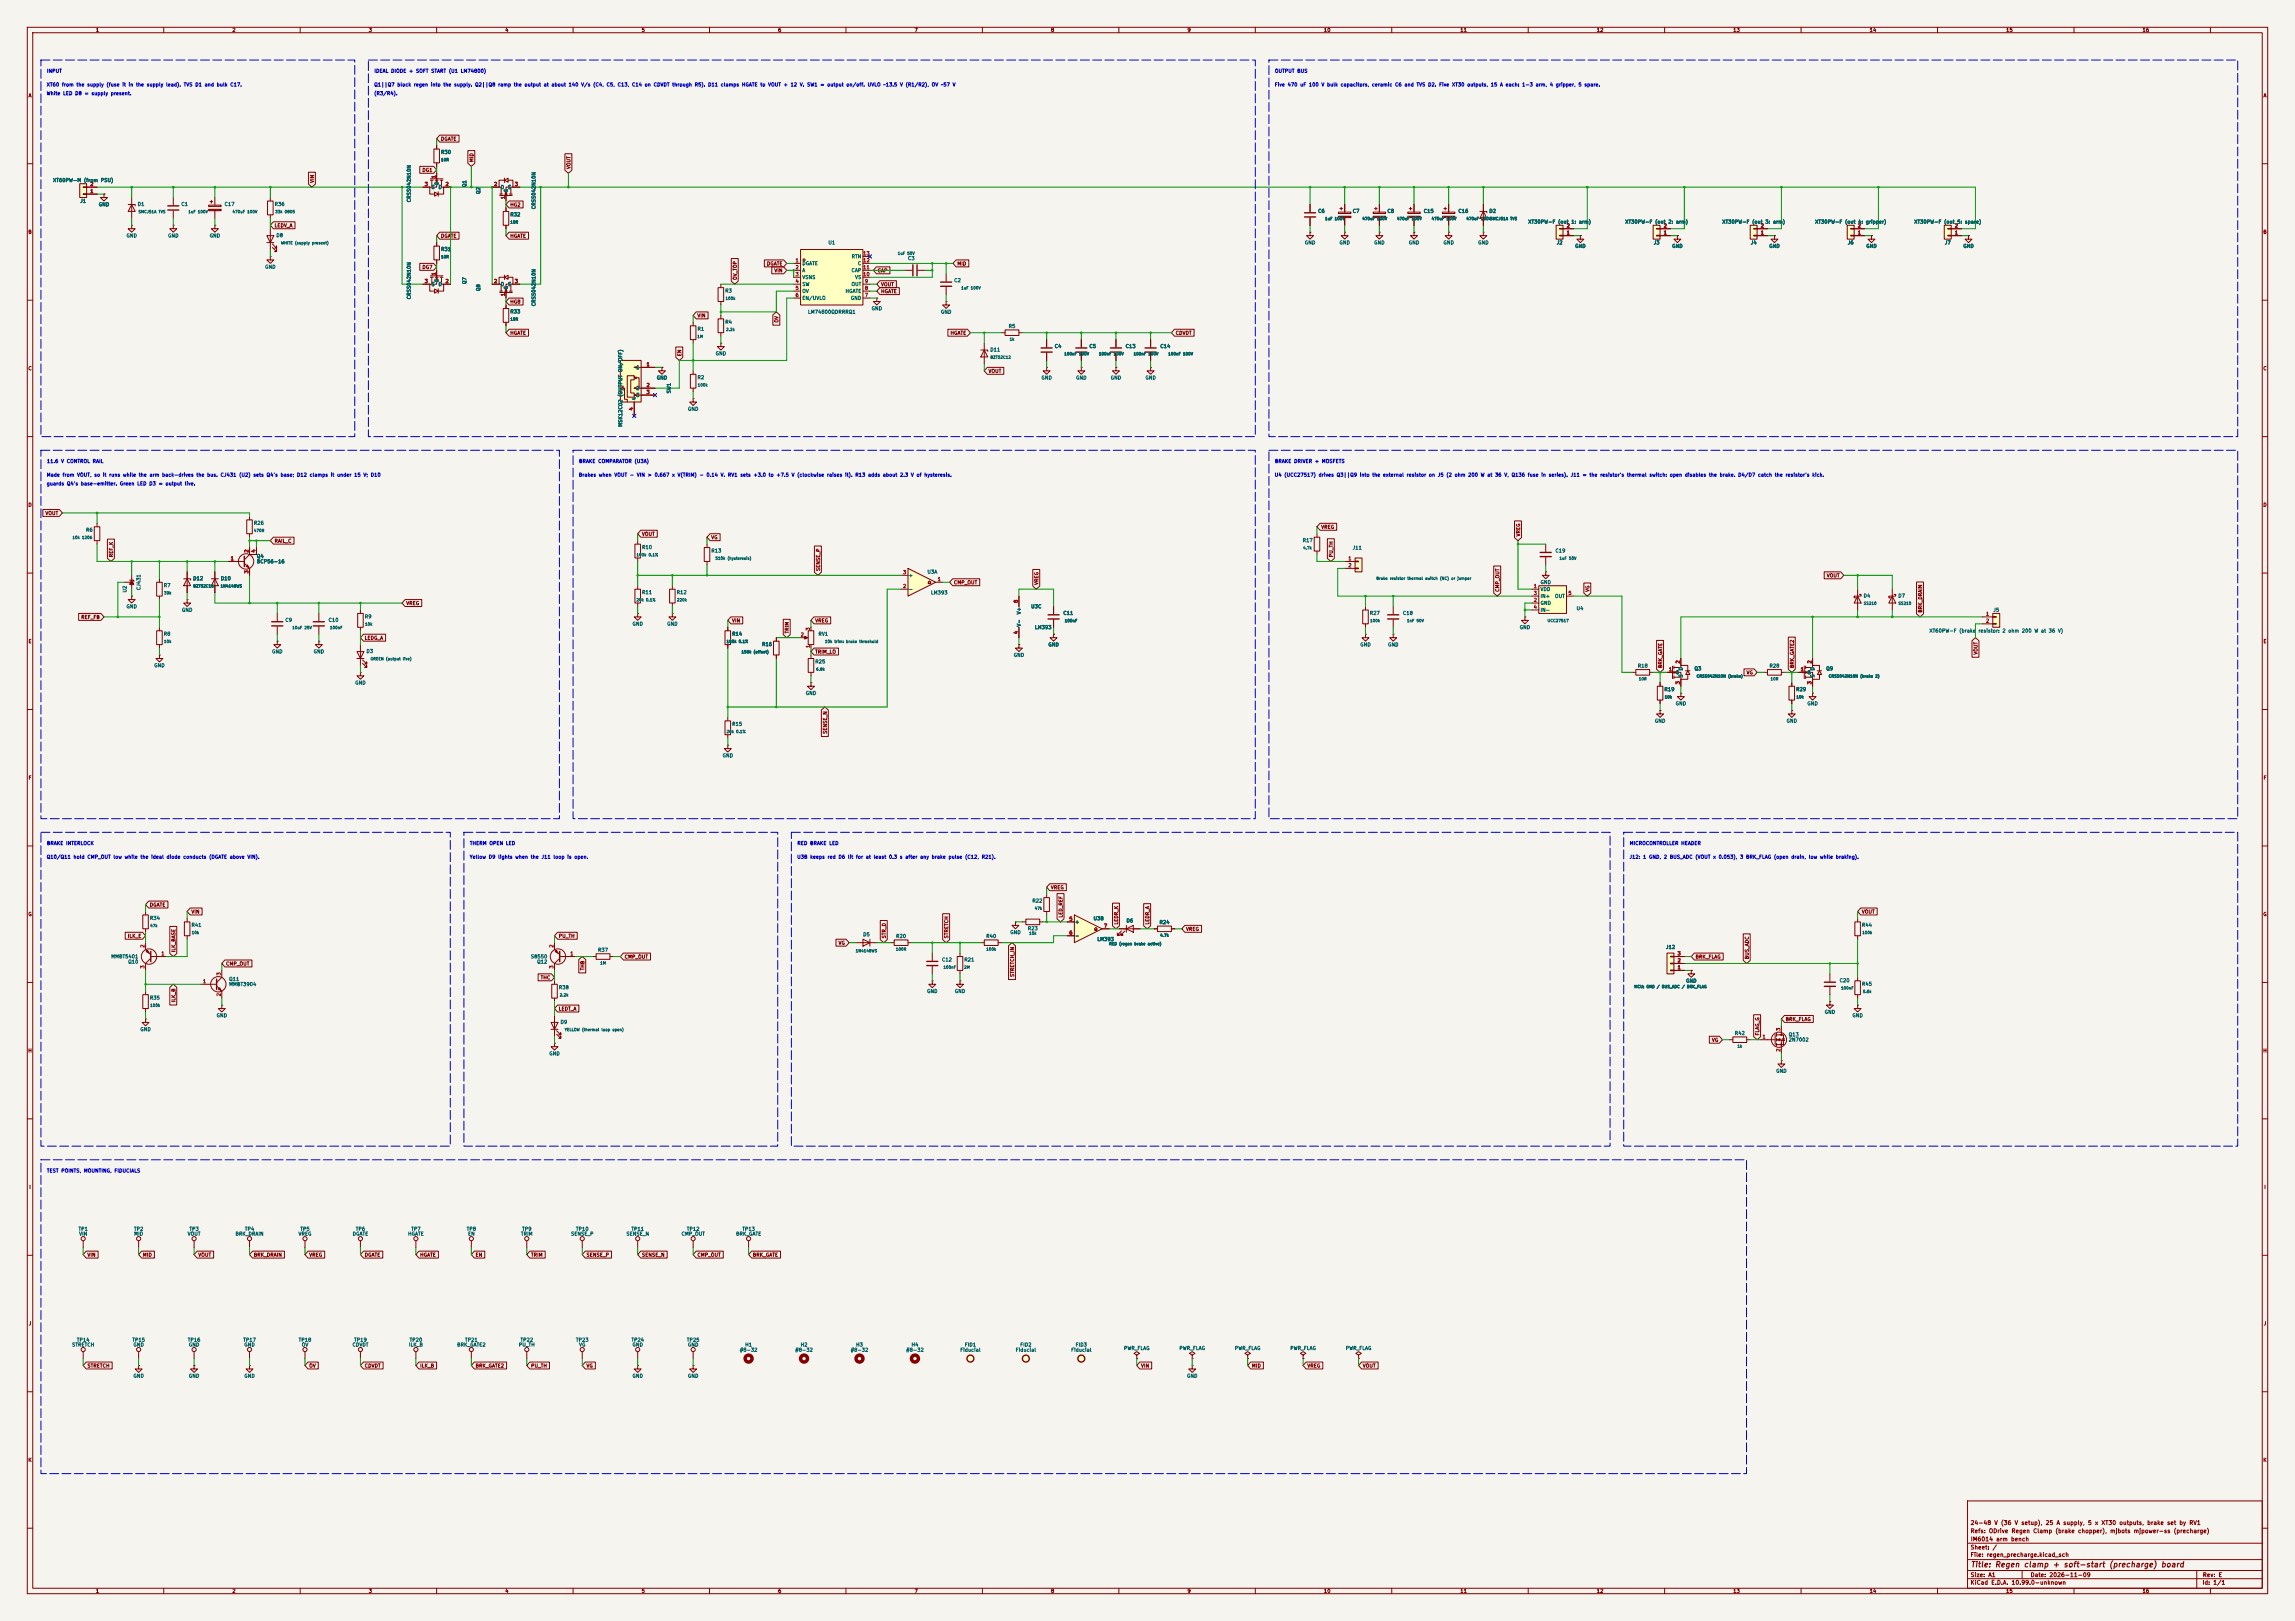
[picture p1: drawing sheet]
<svg xmlns="http://www.w3.org/2000/svg" width="841mm" height="594mm" viewBox="0 0 841 594" stroke-linecap="round" stroke-linejoin="round" font-family="sans-serif">
<defs><g id="words">
<text font-size="2" fill="#840000" x="722" y="574.8">Title: Regen clamp + soft-start (precharge) board</text>
<g font-size="1.5" fill="#840000">
<text x="721.9" y="562.1">Refs: ODrive Regen Clamp (brake chopper), mjbots mjpower-ss (precharge)</text>
<text x="721.9" y="559.1">24-48 V (36 V setup), 25 A supply, 5 x XT30 outputs, brake set by RV1</text>
<text x="721.9" y="568.1">Sheet: /</text>
<text x="722" y="565.1">IM6014 arm bench</text>
<text x="721.9" y="570.8">File: regen_precharge.kicad_sch</text>
<text x="721.9" y="581">KiCad E.D.A. 10.99.0-unknown</text>
<text x="721.9" y="578.2">Size: A1</text>
<text x="743.9" y="578.2">Date: 2026-11-09</text>
<text x="806.9" y="581">Id: 1/1</text>
<text x="807" y="578.2">Rev: E</text>
</g>
<g font-size="1.3" fill="#840000">
<text x="35" y="12">1</text>
<text x="85" y="12">2</text>
<text x="135" y="12">3</text>
<text x="185" y="12">4</text>
<text x="235" y="12">5</text>
<text x="285" y="12">6</text>
<text x="335" y="12">7</text>
<text x="385" y="12">8</text>
<text x="435" y="12">9</text>
<text x="485" y="12">10</text>
<text x="535" y="12">11</text>
<text x="585" y="12">12</text>
<text x="635" y="12">13</text>
<text x="685" y="12">14</text>
<text x="735" y="12">15</text>
<text x="785" y="12">16</text>
<text x="10.3" y="36">A</text>
<text x="829.3" y="36">A</text>
<text x="161.4" y="51.9">DGATE</text>
<text x="173.8" y="59.6" transform="rotate(-90 173.8 59.6)">MID</text>
<text x="154.6" y="63.3">DG1</text>
<text x="209.3" y="62.1" transform="rotate(-90 209.3 62.1)">VOUT</text>
<text x="115.4" y="67.2" transform="rotate(-90 115.4 67.2)">VIN</text>
<text x="186.8" y="76">HG2</text>
<text x="100.5" y="83.6">LEDV_A</text>
<text x="10.2" y="86">B</text>
<text x="161.4" y="87.4">DGATE</text>
<text x="186.8" y="87.4">HGATE</text>
<text x="829.2" y="86">B</text>
<text x="154.6" y="98.8">DG7</text>
<text x="280.9" y="97.6">DGATE</text>
<text x="283.6" y="100.1">VIN</text>
<text x="321.4" y="100.1">CAP</text>
<text x="350.7" y="97.6">MID</text>
<text x="270.3" y="102.7" transform="rotate(-90 270.3 102.7)">OV_TOP</text>
<text x="322.7" y="105.2">VOUT</text>
<text x="322.7" y="107.7">HGATE</text>
<text x="186.8" y="111.5">HG8</text>
<text x="255.4" y="116.6">VIN</text>
<text x="285.5" y="118.4" transform="rotate(-90 285.5 118.4)">OV</text>
<text x="186.8" y="123">HGATE</text>
<text x="348.1" y="123">HGATE</text>
<text x="430.7" y="123">CDVDT</text>
<text x="250" y="130.7" transform="rotate(-90 250 130.7)">EN</text>
<text x="10.2" y="136">C</text>
<text x="362.1" y="136.9">VOUT</text>
<text x="829.2" y="136">C</text>
<text x="10.2" y="186">D</text>
<text x="829.2" y="186">D</text>
<text x="16.5" y="189">VOUT</text>
<text x="235.1" y="196.6">VOUT</text>
<text x="260.5" y="197.9">VG</text>
<text x="484" y="194.1">VREG</text>
<text x="557.3" y="196.7" transform="rotate(-90 557.3 196.7)">VREG</text>
<text x="100.5" y="199.2">RAIL_C</text>
<text x="41.7" y="204.3" transform="rotate(-90 41.7 204.3)">REF_K</text>
<text x="300.8" y="209.4" transform="rotate(-90 300.8 209.4)">SENSE_P</text>
<text x="488.7" y="204.3" transform="rotate(-90 488.7 204.3)">PU_TH</text>
<text x="349.4" y="214.4">CMP_OUT</text>
<text x="380.8" y="214.5" transform="rotate(-90 380.8 214.5)">VREG</text>
<text x="669.3" y="211.9">VOUT</text>
<text x="549.7" y="217" transform="rotate(-90 549.7 217)">CMP_OUT</text>
<text x="582.7" y="217" transform="rotate(-90 582.7 217)">VG</text>
<text x="29.6" y="227.1">REF_FB</text>
<text x="148.7" y="222">VREG</text>
<text x="704.6" y="224.7" transform="rotate(-90 704.6 224.7)">BRK_DRAIN</text>
<text x="268.1" y="228.4">VIN</text>
<text x="289.3" y="232.3" transform="rotate(-90 289.3 232.3)">TRIM</text>
<text x="298.6" y="228.4">VREG</text>
<text x="10.3" y="236">E</text>
<text x="133.5" y="234.7">LEDG_A</text>
<text x="298.6" y="239.8">TRIM_LO</text>
<text x="829.3" y="236">E</text>
<text x="609.4" y="245" transform="rotate(-90 609.4 245)">BRK_GATE</text>
<text x="657.6" y="245" transform="rotate(-90 657.6 245)">BRK_GATE2</text>
<text x="725" y="240.1" transform="rotate(-90 725 240.1)">VOUT</text>
<text x="639.9" y="247.4">VG</text>
<text x="303.3" y="269.1" transform="rotate(-90 303.3 269.1)">SENSE_N</text>
<text x="10.3" y="286">F</text>
<text x="829.3" y="286">F</text>
<text x="384.9" y="326.2">VREG</text>
<text x="10.2" y="336">G</text>
<text x="54.7" y="332.5">DGATE</text>
<text x="70" y="335.1">VIN</text>
<text x="682.1" y="335.1">VOUT</text>
<text x="829.2" y="336">G</text>
<text x="389.7" y="336.4" transform="rotate(-90 389.7 336.4)">LED_REF</text>
<text x="410" y="339" transform="rotate(-90 410 339)">LEDR_K</text>
<text x="421.4" y="339" transform="rotate(-90 421.4 339)">LEDR_A</text>
<text x="434.5" y="341.4">VREG</text>
<text x="46.7" y="344">ILK_E</text>
<text x="204.6" y="344">PU_TH</text>
<text x="307.1" y="346.5">VG</text>
<text x="324.9" y="344" transform="rotate(-90 324.9 344)">STR_D</text>
<text x="347.8" y="344" transform="rotate(-90 347.8 344)">STRETCH</text>
<text x="64.6" y="349.1" transform="rotate(-90 64.6 349.1)">ILK_BASE</text>
<text x="228.7" y="351.6">CMP_OUT</text>
<text x="621.2" y="351.6">BRK_FLAG</text>
<text x="641.1" y="351.7" transform="rotate(-90 641.1 351.7)">BUS_ADC</text>
<text x="82.7" y="354.1">CMP_OUT</text>
<text x="198" y="359.2">THC</text>
<text x="214.4" y="355.7" transform="rotate(-90 214.4 355.7)">THB</text>
<text x="371.9" y="358.2" transform="rotate(-90 371.9 358.2)">STRETCH_IN</text>
<text x="64.6" y="367.5" transform="rotate(-90 64.6 367.5)">ILK_B</text>
<text x="204.6" y="370.6">LEDT_A</text>
<text x="654.2" y="374.4">BRK_FLAG</text>
<text x="627.2" y="382.1">VG</text>
<text x="644.9" y="379.6" transform="rotate(-90 644.9 379.6)">FLAG_G</text>
<text x="10.2" y="386">H</text>
<text x="829.2" y="386">H</text>
<text x="10.6" y="436">I</text>
<text x="829.6" y="436">I</text>
<text x="31.9" y="460.8">VIN</text>
<text x="52.2" y="460.8">MID</text>
<text x="72.5" y="460.8">VOUT</text>
<text x="92.8" y="460.8">BRK_DRAIN</text>
<text x="113.2" y="460.8">VREG</text>
<text x="133.5" y="460.8">DGATE</text>
<text x="153.8" y="460.8">HGATE</text>
<text x="174.1" y="460.8">EN</text>
<text x="194.4" y="460.8">TRIM</text>
<text x="214.8" y="460.8">SENSE_P</text>
<text x="235.1" y="460.8">SENSE_N</text>
<text x="255.4" y="460.8">CMP_OUT</text>
<text x="275.7" y="460.8">BRK_GATE</text>
<text x="10.4" y="486">J</text>
<text x="829.4" y="486">J</text>
<text x="31.9" y="501.4">STRETCH</text>
<text x="113.2" y="501.4">OV</text>
<text x="133.5" y="501.4">CDVDT</text>
<text x="153.8" y="501.4">ILK_B</text>
<text x="174.1" y="501.4">BRK_GATE2</text>
<text x="194.4" y="501.4">PU_TH</text>
<text x="214.8" y="501.4">VG</text>
<text x="418" y="501.4">VIN</text>
<text x="458.6" y="501.4">MID</text>
<text x="478.9" y="501.4">VREG</text>
<text x="499.2" y="501.4">VOUT</text>
<text x="10.2" y="536">K</text>
<text x="829.2" y="536">K</text>
<text x="35" y="584">1</text>
<text x="85" y="584">2</text>
<text x="135" y="584">3</text>
<text x="185" y="584">4</text>
<text x="235" y="584">5</text>
<text x="285" y="584">6</text>
<text x="335" y="584">7</text>
<text x="385" y="584">8</text>
<text x="435" y="584">9</text>
<text x="485" y="584">10</text>
<text x="535" y="584">11</text>
<text x="585" y="584">12</text>
<text x="635" y="584">13</text>
<text x="685" y="584">14</text>
<text x="735" y="584">15</text>
<text x="785" y="584">16</text>
</g>
<g font-size="1.3" fill="#0000c2">
<text x="17" y="27">INPUT</text>
<text x="137" y="27">IDEAL DIODE + SOFT START (U1 LM74800)</text>
<text x="467" y="27">OUTPUT BUS</text>
<text x="17" y="32">XT60 from the supply (fuse it in the supply lead). TVS D1 and bulk C17.</text>
<text x="17" y="35.2">White LED D8 = supply present.</text>
<text x="137" y="32">Q1||Q7 block regen into the supply. Q2||Q8 ramp the output at about 140 V/s (C4, C5, C13, C14 on CDVDT through R5). D11 clamps HGATE to VOUT + 12 V. SW1 = output on/off. UVLO ~13.5 V (R1/R2), OV ~57 V</text>
<text x="137" y="35.2">(R3/R4).</text>
<text x="467" y="32">Five 470 uF 100 V bulk capacitors, ceramic C6 and TVS D2. Five XT30 outputs, 15 A each: 1-3 arm, 4 gripper, 5 spare.</text>
<text x="17" y="170">11.6 V CONTROL RAIL</text>
<text x="212" y="170">BRAKE COMPARATOR (U3A)</text>
<text x="467" y="170">BRAKE DRIVER + MOSFETS</text>
<text x="17" y="175">Made from VOUT, so it runs while the arm back-drives the bus. CJ431 (U2) sets Q4's base; D12 clamps it under 15 V; D10</text>
<text x="17" y="178.2">guards Q4's base-emitter. Green LED D3 = output live.</text>
<text x="212" y="175">Brakes when VOUT - VIN &gt; 0.667 x V(TRIM) - 0.14 V. RV1 sets +3.0 to +7.5 V (clockwise raises it). R13 adds about 2.3 V of hysteresis.</text>
<text x="467" y="175">U4 (UCC27517) drives Q3||Q9 into the external resistor on J5 (2 ohm 200 W at 36 V, Q136 fuse in series). J11 = the resistor's thermal switch: open disables the brake. D4/D7 catch the resistor's kick.</text>
<text x="17" y="310">BRAKE INTERLOCK</text>
<text x="172" y="310">THERM OPEN LED</text>
<text x="292" y="310">RED BRAKE LED</text>
<text x="597" y="310">MICROCONTROLLER HEADER</text>
<text x="17" y="315">Q10/Q11 hold CMP_OUT low while the ideal diode conducts (DGATE above VIN).</text>
<text x="172" y="315">Yellow D9 lights when the J11 loop is open.</text>
<text x="292" y="315">U3B keeps red D6 lit for at least 0.3 s after any brake pulse (C12, R21).</text>
<text x="597" y="315">J12: 1 GND, 2 BUS_ADC (VOUT x 0.053), 3 BRK_FLAG (open drain, low while braking).</text>
<text x="17" y="430">TEST POINTS, MOUNTING, FIDUCIALS</text>
</g>
<g font-size="1.3" fill="#006464">
<text x="161.5" y="56.7">R30</text>
<text x="19.3" y="67">XT60PW-M (from PSU)</text>
<text x="158" y="69.5">S</text>
<text x="160.6" y="69.5">D</text>
<text x="161" y="68" transform="rotate(-90 161 68)">G</text>
<text x="171.1" y="68.7" transform="rotate(-90 171.1 68.7)">Q1</text>
<text x="176.2" y="71.2" transform="rotate(-90 176.2 71.2)">Q2</text>
<text x="183.4" y="69.5">D</text>
<text x="186" y="69.5">S</text>
<text x="186.4" y="70.6" transform="rotate(-90 186.4 70.6)">G</text>
<text x="29.3" y="74.6">J1</text>
<text x="36" y="75.9">GND</text>
<text x="50.3" y="75.8">D1</text>
<text x="66.3" y="75.8">C1</text>
<text x="82.1" y="75.8">C17</text>
<text x="100.5" y="75.8">R36</text>
<text x="150.8" y="74.3" transform="rotate(-90 150.8 74.3)">CRSS042N10N</text>
<text x="196.5" y="76.8" transform="rotate(-90 196.5 76.8)">CRSS042N10N</text>
<text x="186.9" y="79.6">R32</text>
<text x="482.9" y="78.3">C6</text>
<text x="495.6" y="78.3">C7</text>
<text x="508.3" y="78.3">C8</text>
<text x="521.6" y="78.3">C15</text>
<text x="534.3" y="78.3">C16</text>
<text x="545.6" y="78.3">D2</text>
<text x="559.9" y="82.2">XT30PW-F (out 1: arm)</text>
<text x="595.4" y="82.2">XT30PW-F (out 2: arm)</text>
<text x="631" y="82.2">XT30PW-F (out 3: arm)</text>
<text x="665" y="82.2">XT30PW-F (out 4: gripper)</text>
<text x="701.3" y="82.2">XT30PW-F (out 5: spare)</text>
<text x="46.2" y="87.3">GND</text>
<text x="61.4" y="87.3">GND</text>
<text x="76.7" y="87.3">GND</text>
<text x="101.1" y="87.2">D8</text>
<text x="303.4" y="89.9">U1</text>
<text x="478" y="89.9">GND</text>
<text x="490.7" y="89.9">GND</text>
<text x="503.4" y="89.9">GND</text>
<text x="516.1" y="89.9">GND</text>
<text x="528.8" y="89.9">GND</text>
<text x="541.5" y="89.9">GND</text>
<text x="570.3" y="89.9">J2</text>
<text x="605.8" y="89.9">J3</text>
<text x="641.4" y="89.9">J4</text>
<text x="677" y="89.9">J6</text>
<text x="712.5" y="89.9">J7</text>
<text x="161.5" y="92.3">R31</text>
<text x="311.9" y="94.9">RTN</text>
<text x="332.6" y="95.6">C3</text>
<text x="577.1" y="91.1">GND</text>
<text x="612.6" y="91.1">GND</text>
<text x="648.2" y="91.1">GND</text>
<text x="683.7" y="91.1">GND</text>
<text x="719.3" y="91.1">GND</text>
<text x="97" y="98.8">GND</text>
<text x="293.9" y="97.5">DGATE</text>
<text x="293.9" y="100">A</text>
<text x="311.9" y="100">CAP</text>
<text x="314.2" y="97.5">C</text>
<text x="158" y="105.1">S</text>
<text x="160.6" y="105.1">D</text>
<text x="161" y="103.6" transform="rotate(-90 161 103.6)">G</text>
<text x="171.1" y="104.3" transform="rotate(-90 171.1 104.3)">Q7</text>
<text x="176.2" y="106.8" transform="rotate(-90 176.2 106.8)">Q8</text>
<text x="183.4" y="105.1">D</text>
<text x="186" y="105.1">S</text>
<text x="186.4" y="106.2" transform="rotate(-90 186.4 106.2)">G</text>
<text x="265.6" y="107.5">R3</text>
<text x="293.9" y="102.6">VSNS</text>
<text x="293.9" y="105.1">SW</text>
<text x="293.9" y="107.6">OV</text>
<text x="309.7" y="107.6">HGATE</text>
<text x="311.9" y="105.1">OUT</text>
<text x="313.2" y="102.6">VS</text>
<text x="349.5" y="103.7">C2</text>
<text x="150.8" y="109.8" transform="rotate(-90 150.8 109.8)">CRSS042N10N</text>
<text x="196.5" y="112.4" transform="rotate(-90 196.5 112.4)">CRSS042N10N</text>
<text x="293.9" y="110.2">EN/UVLO</text>
<text x="311.6" y="110.2">GND</text>
<text x="319.2" y="114">GND</text>
<text x="186.9" y="115.1">R33</text>
<text x="265.6" y="118.9">R4</text>
<text x="295.9" y="115.3">LM74800QDRRRQ1</text>
<text x="344.6" y="115.3">GND</text>
<text x="255.4" y="121.5">R1</text>
<text x="369.5" y="120.5">R5</text>
<text x="262.1" y="130.5">GND</text>
<text x="362.7" y="129.1">D11</text>
<text x="386.3" y="127.8">C4</text>
<text x="399" y="127.8">C5</text>
<text x="412.3" y="127.8">C13</text>
<text x="425" y="127.8">C14</text>
<text x="233" y="135.6">1</text>
<text x="233" y="143.2">2</text>
<text x="240.5" y="139.4">GND</text>
<text x="255.4" y="139.3">R2</text>
<text x="381.5" y="139.4">GND</text>
<text x="394.2" y="139.4">GND</text>
<text x="406.9" y="139.4">GND</text>
<text x="419.6" y="139.4">GND</text>
<text x="233" y="145.7">3</text>
<text x="233.4" y="146.8" transform="rotate(-90 233.4 146.8)">4</text>
<text x="246.1" y="144.3" transform="rotate(-90 246.1 144.3)">SW1</text>
<text x="251.9" y="150.8">GND</text>
<text x="228.3" y="156.5" transform="rotate(-90 228.3 156.5)">MSK12C02 (OUTPUT ON/OFF)</text>
<text x="31.4" y="195.1">R6</text>
<text x="92.9" y="192.6">R26</text>
<text x="235.1" y="201.5">R10</text>
<text x="260.5" y="202.8">R13</text>
<text x="477.2" y="199">R17</text>
<text x="495.5" y="201.7">J11</text>
<text x="569.8" y="202.8">C19</text>
<text x="94" y="204.8">Q4</text>
<text x="94" y="206.7">BCP56-16</text>
<text x="59.9" y="215.5">R7</text>
<text x="70.6" y="212.9">D12</text>
<text x="80.8" y="212.9">D10</text>
<text x="332.8" y="211.8">+</text>
<text x="339.7" y="210.5">U3A</text>
<text x="564.4" y="214.3">GND</text>
<text x="46.7" y="217.3" transform="rotate(-90 46.7 217.3)">U2</text>
<text x="51.8" y="216.4" transform="rotate(-90 51.8 216.4)">CJ431</text>
<text x="235.1" y="218">R11</text>
<text x="247.8" y="218">R12</text>
<text x="332.8" y="216.9">-</text>
<text x="341" y="218.1">LM393</text>
<text x="564.4" y="216.9">VDD</text>
<text x="564.4" y="221.9">GND</text>
<text x="564.4" y="219.4">IN+</text>
<text x="569.7" y="219.4">OUT</text>
<text x="682.8" y="219.3">D4</text>
<text x="695.5" y="219.3">D7</text>
<text x="46.2" y="223.2">GND</text>
<text x="66.5" y="224.5">GND</text>
<text x="133.5" y="226.9">R9</text>
<text x="374.3" y="225.3" transform="rotate(-90 374.3 225.3)">V+</text>
<text x="377.7" y="223.2">U3C</text>
<text x="389.5" y="225.6">C11</text>
<text x="501.8" y="225.6">R27</text>
<text x="513.9" y="225.6">C18</text>
<text x="564.4" y="224.5">IN-</text>
<text x="577.6" y="223.9">U4</text>
<text x="730.3" y="224.5">J5</text>
<text x="59.9" y="233.2">R8</text>
<text x="104.4" y="228.2">C9</text>
<text x="120.2" y="228.2">C10</text>
<text x="231.6" y="229.6">GND</text>
<text x="244.3" y="229.6">GND</text>
<text x="268.1" y="233.2">R14</text>
<text x="299.8" y="233.2">RV1</text>
<text x="374.3" y="229.8" transform="rotate(-90 374.3 229.8)">V-</text>
<text x="379.1" y="230.8">LM393</text>
<text x="556.7" y="230.8">GND</text>
<text x="706.9" y="232.1">XT60PW-F (brake</text>
<text x="724.8" y="232.1">resistor: 2 ohm 200 W at 36 V)</text>
<text x="99.5" y="239.7">GND</text>
<text x="114.8" y="239.7">GND</text>
<text x="134.1" y="239.6">D3</text>
<text x="279.1" y="237.1">R16</text>
<text x="384" y="237.2">GND</text>
<text x="498.3" y="237.2">GND</text>
<text x="508.5" y="237.2">GND</text>
<text x="56.4" y="244.8">GND</text>
<text x="298.6" y="243.4">R25</text>
<text x="371.3" y="241">GND</text>
<text x="600" y="244.9">R18</text>
<text x="616.9" y="245.8" transform="rotate(-90 616.9 245.8)">D</text>
<text x="620.8" y="245.9">Q3</text>
<text x="648.3" y="244.9">R28</text>
<text x="665.2" y="245.8" transform="rotate(-90 665.2 245.8)">D</text>
<text x="669" y="245.9">Q9</text>
<text x="130" y="251.2">GND</text>
<text x="613.9" y="247.3">G</text>
<text x="616.9" y="248.4" transform="rotate(-90 616.9 248.4)">S</text>
<text x="662.2" y="247.3">G</text>
<text x="665.2" y="248.4" transform="rotate(-90 665.2 248.4)">S</text>
<text x="295.1" y="255">GND</text>
<text x="609.8" y="253.6">R19</text>
<text x="658" y="253.6">R29</text>
<text x="613.9" y="258.8">GND</text>
<text x="662.1" y="258.8">GND</text>
<text x="268.1" y="266.3">R15</text>
<text x="606.3" y="265.1">GND</text>
<text x="654.5" y="265.1">GND</text>
<text x="264.6" y="277.8">GND</text>
<text x="378.2" y="331">R22</text>
<text x="54.8" y="337.4">R34</text>
<text x="70" y="339.9">R41</text>
<text x="376.5" y="341.2">R23</text>
<text x="393.8" y="338.8">+</text>
<text x="400.6" y="337.5">U3B</text>
<text x="412.7" y="338.3">D6</text>
<text x="424.7" y="338.9">R24</text>
<text x="682.2" y="339.9">R44</text>
<text x="316.1" y="343.4">D5</text>
<text x="328.2" y="344">R20</text>
<text x="361.2" y="344">R40</text>
<text x="370" y="342.6">GND</text>
<text x="393.8" y="343.9">-</text>
<text x="401.9" y="345.1">LM393</text>
<text x="40.6" y="351.5">MMBT5401</text>
<text x="46.8" y="353.4">Q10</text>
<text x="194.4" y="351.5">S8550</text>
<text x="196.7" y="353.4">Q12</text>
<text x="219" y="349.1">R37</text>
<text x="345" y="352.6">C12</text>
<text x="353.2" y="352.6">R21</text>
<text x="610.3" y="348">J12</text>
<text x="83.8" y="359.7">Q11</text>
<text x="83.8" y="361.6">MMBT3904</text>
<text x="204.6" y="362.8">R38</text>
<text x="339.6" y="364.2">GND</text>
<text x="349.7" y="364.2">GND</text>
<text x="617.7" y="360.4">GND</text>
<text x="674" y="360.2">C20</text>
<text x="682.2" y="361.5">R45</text>
<text x="54.8" y="366.6">R35</text>
<text x="668.5" y="371.8">GND</text>
<text x="79.2" y="373.1">GND</text>
<text x="205.2" y="375.5">D9</text>
<text x="678.7" y="373.1">GND</text>
<text x="51.3" y="378.2">GND</text>
<text x="635.6" y="379.6">R42</text>
<text x="655.3" y="380.1">Q13</text>
<text x="655.3" y="382">2N7002</text>
<text x="201.1" y="387">GND</text>
<text x="650.7" y="393.4">GND</text>
<text x="28.6" y="451.3">TP1</text>
<text x="28.8" y="453.1">VIN</text>
<text x="48.9" y="451.3">TP2</text>
<text x="49" y="453.1">MID</text>
<text x="68.6" y="453.1">VOUT</text>
<text x="69.3" y="451.3">TP3</text>
<text x="86.1" y="453.1">BRK_DRAIN</text>
<text x="89.6" y="451.3">TP4</text>
<text x="109.2" y="453.1">VREG</text>
<text x="109.9" y="451.3">TP5</text>
<text x="129.1" y="453.1">DGATE</text>
<text x="130.2" y="451.3">TP6</text>
<text x="149.4" y="453.1">HGATE</text>
<text x="150.5" y="451.3">TP7</text>
<text x="170.9" y="451.3">TP8</text>
<text x="171.4" y="453.1">EN</text>
<text x="190.8" y="453.1">TRIM</text>
<text x="191.2" y="451.3">TP9</text>
<text x="209.1" y="453.1">SENSE_P</text>
<text x="210.9" y="451.3">TP10</text>
<text x="229.4" y="453.1">SENSE_N</text>
<text x="231.2" y="451.3">TP11</text>
<text x="249.6" y="453.1">CMP_OUT</text>
<text x="251.5" y="451.3">TP12</text>
<text x="269.6" y="453.1">BRK_GATE</text>
<text x="271.9" y="451.3">TP13</text>
<text x="28" y="491.9">TP14</text>
<text x="48.3" y="491.9">TP15</text>
<text x="68.7" y="491.9">TP16</text>
<text x="89" y="491.9">TP17</text>
<text x="109.3" y="491.9">TP18</text>
<text x="129.6" y="491.9">TP19</text>
<text x="149.9" y="491.9">TP20</text>
<text x="170.3" y="491.9">TP21</text>
<text x="190.6" y="491.9">TP22</text>
<text x="210.9" y="491.9">TP23</text>
<text x="231.2" y="491.9">TP24</text>
<text x="251.5" y="491.9">TP25</text>
<text x="26.3" y="493.7">STRETCH</text>
<text x="48.7" y="493.7">GND</text>
<text x="69.1" y="493.7">GND</text>
<text x="89.4" y="493.7">GND</text>
<text x="110.4" y="493.7">OV</text>
<text x="129" y="493.7">CDVDT</text>
<text x="149.7" y="493.7">ILK_B</text>
<text x="167.4" y="493.7">BRK_GATE2</text>
<text x="190" y="493.7">PU_TH</text>
<text x="212.1" y="493.7">VG</text>
<text x="231.6" y="493.7">GND</text>
<text x="251.9" y="493.7">GND</text>
<text x="271" y="495.6">#8-32</text>
<text x="272.9" y="493.7">H1</text>
<text x="291.3" y="495.6">#8-32</text>
<text x="293.2" y="493.7">H2</text>
<text x="311.6" y="495.6">#8-32</text>
<text x="313.6" y="493.7">H3</text>
<text x="331.9" y="495.6">#8-32</text>
<text x="333.9" y="493.7">H4</text>
<text x="351.7" y="495.6">Fiducial</text>
<text x="353.4" y="493.7">FID1</text>
<text x="372" y="495.6">Fiducial</text>
<text x="373.7" y="493.7">FID2</text>
<text x="392.4" y="495.6">Fiducial</text>
<text x="394" y="493.7">FID3</text>
<text x="411.7" y="495">PWR_FLAG</text>
<text x="432" y="495">PWR_FLAG</text>
<text x="452.4" y="495">PWR_FLAG</text>
<text x="472.7" y="495">PWR_FLAG</text>
<text x="493" y="495">PWR_FLAG</text>
<text x="48.7" y="505.2">GND</text>
<text x="69.1" y="505.2">GND</text>
<text x="89.4" y="505.2">GND</text>
<text x="231.6" y="505.2">GND</text>
<text x="251.9" y="505.2">GND</text>
<text x="434.8" y="505.2">GND</text>
</g>
<g font-size="1.3" fill="#a90000">
<text x="159.9" y="65.5" transform="rotate(-90 159.9 65.5)">1</text>
<text x="32.9" y="71">1</text>
<text x="32.9" y="68.4">2</text>
<text x="155.5" y="68.4">3</text>
<text x="163.1" y="68.4">2</text>
<text x="180.9" y="68.4">2</text>
<text x="188.5" y="68.4">3</text>
<text x="185.3" y="73.1" transform="rotate(-90 185.3 73.1)">1</text>
<text x="573.9" y="83.7">2</text>
<text x="609.5" y="83.7">2</text>
<text x="645.1" y="83.7">2</text>
<text x="680.6" y="83.7">2</text>
<text x="716.2" y="83.7">2</text>
<text x="573.9" y="86.2">1</text>
<text x="609.5" y="86.2">1</text>
<text x="645.1" y="86.2">1</text>
<text x="680.6" y="86.2">1</text>
<text x="716.2" y="86.2">1</text>
<text x="316.2" y="93.8">13</text>
<text x="159.9" y="101.1" transform="rotate(-90 159.9 101.1)">1</text>
<text x="291.4" y="96.4">1</text>
<text x="291.4" y="98.9">2</text>
<text x="291.4" y="101.5">3</text>
<text x="316.2" y="101.5">10</text>
<text x="316.2" y="98.9">11</text>
<text x="316.2" y="96.4">12</text>
<text x="155.5" y="104">3</text>
<text x="163.1" y="104">2</text>
<text x="180.9" y="104">2</text>
<text x="188.5" y="104">3</text>
<text x="291.4" y="104">4</text>
<text x="291.4" y="106.5">5</text>
<text x="316.8" y="106.5">8</text>
<text x="316.8" y="104">9</text>
<text x="185.3" y="108.7" transform="rotate(-90 185.3 108.7)">1</text>
<text x="291.4" y="109.1">6</text>
<text x="316.8" y="109.1">7</text>
<text x="236.8" y="134.5">1</text>
<text x="236.8" y="142.1">2</text>
<text x="236.8" y="144.6">3</text>
<text x="232.3" y="150.6" transform="rotate(-90 232.3 150.6)">4</text>
<text x="91.3" y="202.7" transform="rotate(-90 91.3 202.7)">2</text>
<text x="93.8" y="202.7" transform="rotate(-90 93.8 202.7)">4</text>
<text x="84.4" y="205.6">1</text>
<text x="493.9" y="205.6">1</text>
<text x="493.9" y="208.1">2</text>
<text x="91.3" y="210.3" transform="rotate(-90 91.3 210.3)">3</text>
<text x="330.7" y="215.8">2</text>
<text x="330.7" y="210.7">3</text>
<text x="343.4" y="213.2">1</text>
<text x="561.9" y="215.8">1</text>
<text x="373.2" y="221.1" transform="rotate(-90 373.2 221.1)">8</text>
<text x="561.9" y="220.8">2</text>
<text x="561.9" y="218.3">3</text>
<text x="574.6" y="218.3">5</text>
<text x="561.9" y="223.4">4</text>
<text x="727.6" y="225.9">1</text>
<text x="293.3" y="233.5">2</text>
<text x="297" y="231.2" transform="rotate(-90 297 231.2)">3</text>
<text x="373.2" y="232.5" transform="rotate(-90 373.2 232.5)">4</text>
<text x="727.6" y="228.5">2</text>
<text x="297" y="237.6" transform="rotate(-90 297 237.6)">1</text>
<text x="615.8" y="243.3" transform="rotate(-90 615.8 243.3)">2</text>
<text x="664.1" y="243.3" transform="rotate(-90 664.1 243.3)">2</text>
<text x="611.4" y="246.2">1</text>
<text x="615.8" y="250.9" transform="rotate(-90 615.8 250.9)">3</text>
<text x="659.7" y="246.2">1</text>
<text x="664.1" y="250.9" transform="rotate(-90 664.1 250.9)">3</text>
<text x="391.7" y="337.7">5</text>
<text x="404.4" y="340.2">7</text>
<text x="53.2" y="347.4" transform="rotate(-90 53.2 347.4)">2</text>
<text x="203.1" y="347.4" transform="rotate(-90 203.1 347.4)">2</text>
<text x="391.7" y="342.8">6</text>
<text x="59" y="350.4">1</text>
<text x="208.8" y="350.4">1</text>
<text x="614.6" y="352.9">2</text>
<text x="614.6" y="350.4">3</text>
<text x="53.2" y="355.1" transform="rotate(-90 53.2 355.1)">3</text>
<text x="81.1" y="357.6" transform="rotate(-90 81.1 357.6)">3</text>
<text x="203.1" y="355.1" transform="rotate(-90 203.1 355.1)">3</text>
<text x="614.6" y="355.5">1</text>
<text x="74.2" y="360.5">1</text>
<text x="81.1" y="365.2" transform="rotate(-90 81.1 365.2)">2</text>
<text x="652.6" y="377.9" transform="rotate(-90 652.6 377.9)">3</text>
<text x="645.7" y="380.9">1</text>
<text x="652.6" y="385.5" transform="rotate(-90 652.6 385.5)">2</text>
</g>
<g font-size="1" fill="#006464">
<text x="161.5" y="59.3">10R</text>
<text x="50.6" y="78.4">SMCJ51A TVS</text>
<text x="68.9" y="78.4">1uF 100V</text>
<text x="85.1" y="78.4">470uF 100V</text>
<text x="100.7" y="78.4">33k 0805</text>
<text x="186.9" y="82.2">10R</text>
<text x="485.4" y="80.9">1uF 100V</text>
<text x="499.1" y="80.9">470uF 100V</text>
<text x="511.8" y="80.9">470uF 100V</text>
<text x="524.5" y="80.9">470uF 100V</text>
<text x="537.2" y="80.9">470uF 100V</text>
<text x="545.9" y="80.9">SMCJ51A TVS</text>
<text x="102.8" y="89.8">WHITE (supply present)</text>
<text x="161.5" y="94.9">10R</text>
<text x="328.9" y="93.6">1uF 50V</text>
<text x="352.1" y="106.3">1uF 100V</text>
<text x="265.7" y="110.1">100k</text>
<text x="186.9" y="117.7">10R</text>
<text x="255.4" y="124.1">1M</text>
<text x="266" y="121.5">2.2k</text>
<text x="369.9" y="125.1">1k</text>
<text x="362.8" y="131.7">BZT52C12</text>
<text x="389.9" y="130.4">100nF 100V</text>
<text x="402.6" y="130.4">100nF 100V</text>
<text x="415.3" y="130.4">100nF 100V</text>
<text x="428" y="130.4">100nF 100V</text>
<text x="255.6" y="141.9">100k</text>
<text x="26.4" y="197.7">10k 1206</text>
<text x="92.9" y="195.2">470R</text>
<text x="477.4" y="201.5">4.7k</text>
<text x="233.1" y="204.1">100k 0.1%</text>
<text x="262" y="205.4">510k (hysteresis)</text>
<text x="571.3" y="205.4">1uF 50V</text>
<text x="70.7" y="215.5">BZT52C16</text>
<text x="80.7" y="215.5">1N4148WS</text>
<text x="504.2" y="212.7">Brake resistor thermal switch (NC) or jumper</text>
<text x="60" y="218.1">39k</text>
<text x="233.1" y="220.6">20k 0.1%</text>
<text x="247.9" y="220.6">220k</text>
<text x="682.8" y="221.9">SS210</text>
<text x="695.5" y="221.9">SS210</text>
<text x="107" y="230.8">10uF 25V</text>
<text x="120.8" y="230.8">100nF</text>
<text x="133.7" y="229.5">10k</text>
<text x="390" y="228.2">100nF</text>
<text x="501.9" y="228.2">100k</text>
<text x="515.5" y="228.2">1nF 50V</text>
<text x="567" y="228.2">UCC27517</text>
<text x="60" y="235.8">10k</text>
<text x="266.1" y="235.8">100k 0.1%</text>
<text x="271.6" y="239.6">150k (offset)</text>
<text x="302.2" y="235.8">10k trim: brake threshold</text>
<text x="135.7" y="242.2">GREEN (output live)</text>
<text x="299" y="246">6.8k</text>
<text x="600.4" y="249.5">10R</text>
<text x="621.6" y="248.5">CRSS042N10N (brake)</text>
<text x="648.7" y="249.5">10R</text>
<text x="670" y="248.5">CRSS042N10N (brake 2)</text>
<text x="609.9" y="256.2">10k</text>
<text x="658.2" y="256.2">10k</text>
<text x="266.1" y="268.9">20k 0.1%</text>
<text x="379.1" y="333.6">47k</text>
<text x="54.9" y="340">47k</text>
<text x="70.2" y="342.5">10k</text>
<text x="377" y="342.8">10k</text>
<text x="406.3" y="346.6">RED (regen brake active)</text>
<text x="425" y="343.5">4.7k</text>
<text x="682.3" y="342.5">100k</text>
<text x="219.8" y="353.7">1M</text>
<text x="313.4" y="349.2">1N4148WS</text>
<text x="328.2" y="348.6">100R</text>
<text x="361.3" y="348.6">100k</text>
<text x="345.6" y="355.2">100nF</text>
<text x="353.2" y="355.2">2M</text>
<text x="205" y="365.4">2.2k</text>
<text x="598.8" y="362.3">MCU: GND / BUS_ADC / BRK_FLAG</text>
<text x="674.5" y="362.8">100nF</text>
<text x="682.5" y="364.1">5.6k</text>
<text x="54.9" y="369.2">100k</text>
<text x="206.8" y="378.1">YELLOW (thermal loop open)</text>
<text x="636.6" y="384.2">1k</text>
</g>
</g></defs>
<path d="M0 0h841v594h-841z" fill="#f5f4ef" stroke="#f5f4ef" stroke-width=".37"/>
<g fill="none" stroke="#840000" stroke-width=".37">
<path d="M10 10h821v574h-821zM12 12h817v570h-817zM60 10v2M110 10v2M160 10v2M210 10v2M260 10v2M310 10v2M360 10v2M410 10v2M460 10v2M510 10v2"/>
<path d="M560 10v2M610 10v2M660 10v2M710 10v2M760 10v2M810 10v2M10 60h2M829 60h2M10 110h2M829 110h2M10 160h2M829 160h2"/>
<path d="M566.4 199.4v2.8M10 210h2M566.4 204.2v2.8M680.7 218.4l1.3 2.6h-2.6zM680.7 215.9v7.6M681.4 217.8h.6v.6h-2.6v.7h.7M693.4 218.4l1.3 2.6h-2.6zM693.4 215.9v7.6M694.1 217.8h.6v.6h-2.6v.7h.7M829 210h2M10 260h2M615.9 254v1.3h1.3l-1.3 1.2-1.2-1.2h1.2"/>
<path d="M615.9 254h.1M829 260h2M10 310h2M829 310h2M10 360h2M829 360h2M10 410h2M829 410h2M10 460h2M829 460h2M10 510h2M829 510h2"/>
<path d="M10 560h2M721 550h108v32h-108zM829 560h2M721 578.5h108M721 575.5h108M721 571.5h108M721 565.5h108M741 575.5v3M805 575.5v6.5M60 582v2M110 582v2M160 582v2"/>
<path d="M210 582v2M260 582v2M310 582v2M360 582v2M410 582v2M460 582v2M510 582v2M560 582v2M610 582v2M660 582v2M710 582v2M760 582v2"/>
<path d="M810 582v2"/>
</g>
<path d="M564.4 202.4h4.1M564.4 204h4.1" fill="none" stroke="#840000" stroke-width=".51"/>
<g fill="#ffffc2">
<path d="M613.4 246.4l1.5-.5v1z"/>
<path d="M618.5 245.9l.8 1.2h-1.6z"/>
</g>
<g fill="none" stroke="#840000" stroke-width=".37">
<path d="M610.9 246.4h2.5M612.9 244.1v4.6M613.4 244.6h2.5v-.8h2.6v2.1M613.4 246.4l1.5-.5v1zM613.4 246.4h2.5v2.5h2.6v-1.8M613.4 244.1v1M613.4 245.9v1M613.4 247.6v1.1M613.4 248.2h2.5M615.9 241.3v2.5M615.9 248.9v2.6M617.6 245.8h1.7"/>
<path d="M618.5 245.9l.8 1.2h-1.6zM664.2 254v1.3h1.3l-1.3 1.2-1.3-1.2h1.3M664.2 254h.1"/>
</g>
<g fill="#ffffc2">
<path d="M661.7 246.4l1.5-.5v1z"/>
<path d="M666.7 245.9l.8 1.2h-1.5z"/>
</g>
<g fill="none" stroke="#840000" stroke-width=".37">
<path d="M510.5 232.4v1.3h1.3l-1.3 1.2-1.2-1.2h1.2M510.5 232.4h.1M510.5 222.2v2.8M510.5 227.1v2.8M558.8 226.1v1.2h1.3l-1.3 1.3-1.3-1.3h1.3M558.8 226.1h.1M655.6 251.5h2v5h-2zM656.6 250.2v1.3M656.6 256.5v1.3M659.1 246.4h2.6M661.2 244.1v4.6M661.7 244.6h2.5v-.8h2.5v2.1"/>
<path d="M661.7 246.4l1.5-.5v1zM661.7 246.4h2.5v2.5h2.5v-1.8M661.7 244.1v1M661.7 245.9v1M661.7 247.6v1.1M661.7 248.2h2.5M664.2 241.3v2.5M664.2 248.9v2.6M665.9 245.8h1.6M666.7 245.9l.8 1.2h-1.5z"/>
</g>
<path d="M508.5 225.3h4.1M508.5 226.8h4.1" fill="none" stroke="#840000" stroke-width=".51"/>
<path d="M563.9 214.6h10.1v10.2h-10.1z" fill="#ffffc2"/>
<g fill="none" stroke="#840000" stroke-width=".37">
<path d="M159 54.6h2v5.1h-2zM160 53.3v1.3M160 59.7v1.3M184.4 77.5h2v5h-2zM185.4 76.2v1.3M480.1 74.9v2.8M480.1 79.8v2.7M97.8 86.4h2.5l-1.2 2.5zM97.8 88.9h2.5M99.1 83.8v7.6M99.8 90.7l1.5 1.5v-.8v.8h-.7M99.8 89.4l1.5 1.5v-.7v.7h-.7"/>
<path d="M159 90.2h2v5h-2zM160 88.9v1.3M160 95.2v1.3M185.4 82.5v1.3M480.1 85.1v1.3h1.2l-1.2 1.2-1.3-1.2h1.3M480.1 85.1h.1M184.4 113h2v5.1h-2zM185.4 111.8v1.2M185.4 118.1v1.3M359.4 128.3h2.5v.5M360.7 128.3l1.2 2.5h-2.5zM360.7 125.7v7.6"/>
<path d="M367 121.9h1.3M368.3 120.9h5.1v2h-5.1zM373.4 121.9h1.2M383.5 134.6v1.3h1.3l-1.3 1.3-1.2-1.3h1.2M383.5 134.6h.1M396.2 134.6v1.3h1.3l-1.3 1.3-1.2-1.3h1.2M396.2 134.6h.1M408.9 134.6v1.3h1.3l-1.3 1.3-1.2-1.3h1.2M408.9 134.6h.1M421.6 134.6v1.3h1.3l-1.3 1.3-1.2-1.3h1.2M421.6 134.6h.1M259.1 199.4v1.3"/>
<path d="M67.3 212.1h2.5v.5M68.6 212.1l1.2 2.5h-2.5zM68.6 219.7v1.3h1.2l-1.2 1.2-1.3-1.2h1.3M68.6 219.7h.1M68.6 209.5v7.7M258.1 200.7h2v5h-2zM259.1 205.7v1.3M561.3 215.9h2.6M561.3 218.4h2.6M563.9 214.6h10.1v10.2h-10.1zM566.4 209.5v1.3h1.3l-1.3 1.3-1.3-1.3h1.3M566.4 209.5h.1"/>
<path d="M574 218.4h2.6M561.3 221h2.6M561.3 223.5h2.6M679.7 337.8h2v5.1h-2zM680.7 336.5v1.3M81.3 355.6v2.5l-1.9 1.9M351.8 359.4v1.3h1.3l-1.3 1.2-1.3-1.2h1.3M351.8 359.4h.1M619.8 355.6v1.3h1.2l-1.2 1.2-1.3-1.2h1.3M619.8 355.6h.1M670.6 356.9v2.8M679.7 359.4h2v5.1h-2z"/>
<path d="M680.7 342.9v1.3M680.7 358.1v1.3M73.7 360.7h5.7M79.4 361.3l1.9 1.9v2.6M670.6 367v1.3h1.2l-1.2 1.3-1.3-1.3h1.3M670.6 367h.1M670.6 361.7v2.8M680.7 368.3v1.3h1.3l-1.3 1.2-1.3-1.2h1.3M680.7 368.3h.1M680.7 364.5v1.3M652.8 388.6v1.3h1.2l-1.2 1.3-1.3-1.3h1.3M652.8 388.6h.1"/>
<path d="M416.6 496.6l1-.7-1-.6-1.1 .6 1.1 .7v1.2M416.6 497.8h.1M436.9 496.6l1-.7-1-.6-1 .6 1 .7v1.2M436.9 497.8h.1M457.2 496.6l1-.7-1-.6-1 .6 1 .7v1.2M457.2 497.8h.1M477.5 496.6l1-.7-1-.6-1 .6 1 .7v1.2M477.5 497.8h.1M497.8 496.6l1.1-.7-1.1-.6-1 .6 1 .7v1.2M497.8 497.8h.1M436.9 500.4v1.2h1.2l-1.2 1.3-1.3-1.3h1.3M436.9 500.4h.1"/>
<circle cx="80" cy="360.7" r="2.82"/>
</g>
<path d="M478 78h4.1M478 79.5h4.1M79.4 358.8v3.8M668.5 359.9h4.1M668.5 361.4h4.1" fill="none" stroke="#840000" stroke-width=".51"/>
<path d="M80 362.5l.5-.6 .5 1.1z" fill="#840000" stroke="#840000" stroke-width=".37"/>
<path d="M610.9 349.2h2.5v7.7h-2.5z" fill="#ffffc2"/>
<g fill="none" stroke="#840000" stroke-width=".37">
<path d="M598.2 246.4h1.2M599.4 245.4h5.1v2h-5.1zM604.5 246.4h1.3M607.3 251.5h2v5h-2zM608.3 250.2v1.3M608.3 256.5v1.3M646.4 246.4h1.3M647.7 245.4h5.1v2h-5.1zM652.8 246.4h1.2M608.3 260.3v1.3h1.3l-1.3 1.3-1.2-1.3h1.2M608.3 260.3h.1M656.6 260.3v1.3h1.3l-1.3 1.3-1.3-1.3h1.3"/>
<path d="M656.6 260.3h.1M610.9 349.2h2.5v7.7h-2.5zM612.1 355.5h1.3v.2h-1.3zM612.1 352.9h1.3v.3h-1.3zM612.1 350.4h1.3v.2h-1.3zM613.4 355.6h3.8M613.4 353.1h3.8M613.4 350.5h3.8"/>
</g>
<path d="M730.2 224.8h2.6v5.1h-2.6z" fill="#ffffc2"/>
<path d="M253 137.2h2v5h-2zM254 135.9v1.3M254 142.2v1.3M726.4 226.1h3.8M726.4 228.6h3.8M730.2 224.8h2.6v5.1h-2.6zM730.2 225.9h1.3v.3h-1.3zM730.2 228.5h1.3v.2h-1.3z" fill="none" stroke="#840000" stroke-width=".37"/>
<path d="M712.5 82.5h2.5v5.1h-2.5z" fill="#ffffc2"/>
<path d="M712.5 82.5h2.5v5.1h-2.5zM713.7 86.2h1.3v.3h-1.3zM713.7 83.7h1.3v.2h-1.3zM715 86.4h3.8M715 83.8h3.8" fill="none" stroke="#840000" stroke-width=".37"/>
<path d="M676.9 82.5h2.5v5.1h-2.5z" fill="#ffffc2"/>
<path d="M676.9 82.5h2.5v5.1h-2.5zM678.2 86.2h1.2v.3h-1.2zM678.2 83.7h1.2v.2h-1.2zM679.4 86.4h3.9M679.4 83.8h3.9" fill="none" stroke="#840000" stroke-width=".37"/>
<g fill="#ffffc2">
<path d="M184.9 69.6h1l-.5 1.5z"/>
<path d="M184.9 66l1.3-.7v1.5z"/>
</g>
<g fill="none" stroke="#840000" stroke-width=".37">
<path d="M180.3 68.6h2.6M183.1 71.6h4.6M183.1 71.1h1M184.9 65.3v1.6M184.9 66h-2v2.6h.7v2.5M184.9 69.6h1l-.5 1.5zM184.9 66l1.3-.7v1.5zM184.9 71.1h1M185.4 71.1v2.6M186.2 66h1.8v2.6h-2.6v2.5M186.7 71.1h1M187.2 68.6v2.5"/>
<path d="M188 68.6h2.5M515.9 77.7h4.5v.5h-4.5zM516.4 76.5h1M516.9 75.9v1.1M518.2 74.9v2.8M518.2 79.8v2.7M528.6 77.7h4.5v.5h-4.5zM529.1 76.5h1M529.6 75.9v1.1M530.9 74.9v2.8M530.9 79.8v2.7M263.1 116.8h2.1v5.1h-2.1z"/>
<path d="M264.2 115.6v1.2M264.2 125.7v1.3h1.2l-1.2 1.3-1.3-1.3h1.3M264.2 125.7h.1M264.2 121.9v1.3M383.5 124.5v2.8M383.5 129.3v2.8M396.2 124.5v2.8M396.2 129.3v2.8M408.9 124.5v2.8M408.9 129.3v2.8M421.6 124.5v2.8M421.6 129.3v2.8"/>
<path d="M254 500.4v1.2h1.3l-1.3 1.3-1.3-1.3h1.3M254 500.4h.1"/>
</g>
<g fill="#840000" stroke="#840000" stroke-width=".37">
<path d="M528.6 79.2h4.5v.6h-4.5z"/>
<path d="M515.9 79.2h4.5v.6h-4.5z"/>
</g>
<path d="M381.5 127.5h4.1M381.5 129h4.1M394.2 127.5h4.1M394.2 129h4.1M406.9 127.5h4.1M406.9 129h4.1M419.6 127.5h4.1M419.6 129h4.1" fill="none" stroke="#840000" stroke-width=".51"/>
<g fill="#ffffc2">
<path d="M160 101.6l.5 1.5h-1z"/>
<path d="M159.3 105.9l1.2 .8-1.2 .7z"/>
</g>
<g fill="none" stroke="#840000" stroke-width=".37">
<path d="M160 99.1v2.5M331.5 99.1h2.8M336.3 99.1h2.8M154.9 104.1h2.6M157.7 101.1h4.6M157.7 101.6h1M158.2 101.6v2.5M159.3 105.9l1.2 .8-1.2 .7zM159.5 101.6h1M160 101.6l.5 1.5h-1zM160 101.6v2.5h-2.5v2.6h1.8M160.6 105.8v1.7"/>
<path d="M161.3 101.6h1M161.8 101.6v2.5h.8v2.6h-2.1M162.6 104.1h2.5M253 119.4h2v5.1h-2zM254 118.1v1.3M321.3 109.2v1.3h1.3l-1.3 1.3-1.3-1.3h1.3M321.3 109.2h.1M346.7 110.5v1.3h1.3l-1.3 1.2-1.3-1.2h1.3M346.7 110.5h.1M346.7 100.3v2.8M346.7 105.2v2.7M242.6 134.6v1.3h1.2l-1.2 1.3-1.3-1.3h1.3"/>
<path d="M242.6 134.6h.1M254 124.5v1.2M254 146v1.3h1.3l-1.3 1.3-1.3-1.3h1.3M254 146h.1M232.7 199.4h2v5.1h-2zM233.7 198.1v1.3M232.7 215.9h2v5.1h-2zM233.7 204.5v1.2M233.7 214.6v1.3M245.4 215.9h2v5.1h-2zM246.4 214.6v1.3M233.7 221v1.2"/>
<path d="M246.4 221v1.2M373.4 236.2v1.3h1.2l-1.2 1.3-1.3-1.3h1.3M373.4 236.2h.1M297.2 250.2v1.3h1.2l-1.2 1.2-1.3-1.2h1.3M297.2 250.2h.1M372.1 337.8v1.3h1.3l-1.3 1.3-1.3-1.3h1.3M372.1 337.8h.1M341.6 359.4v1.3h1.3l-1.3 1.2-1.2-1.2h1.2M341.6 359.4h.1M635 380h5.1v2h-5.1zM650.5 379.1v3.8M651 379.2h2.5v3.6h-2.5"/>
<path d="M651 378.7v1M652.8 375.9v3.3M633.7 381h1.3M640.1 381h1.2M645.2 381h5.3M651 381h1.8v5.1M651 380.5v1M651 382.3v1M653.2 380.6h.7M653.5 380.6l.4 .7h-.7z"/>
<circle cx="651.9" cy="381" r="2.79"/>
</g>
<g fill="#840000" stroke="#840000" stroke-width=".37">
<path d="M651.3 381l1-.4v.8z"/>
<circle cx="652.8" cy="379.2" r=".25"/>
<circle cx="652.8" cy="382.8" r=".25"/>
</g>
<path d="M334.5 97v4.1M336 97v4.1M344.7 103.4h4M344.7 104.9h4" fill="none" stroke="#840000" stroke-width=".51"/>
<path d="M293.4 91.4h22.8v20.4h-22.8z" fill="#ffffc2"/>
<g fill="none" stroke="#840000" stroke-width=".37">
<path d="M290.8 96.5h2.6M290.8 99.1h2.6M293.4 91.4h22.8v20.4h-22.8zM316.2 96.5h2.6M316.2 99.1h2.6M316.2 94h2.6M543.6 85.1v1.3h1.2l-1.2 1.2-1.3-1.2h1.3M543.6 85.1h.1M579.1 86.4v1.2h1.3l-1.3 1.3-1.3-1.3h1.3M579.1 86.4h.1M614.7 86.4v1.2h1.2l-1.2 1.3-1.3-1.3h1.3M614.7 86.4h.1"/>
<path d="M650.2 86.4v1.2h1.3l-1.3 1.3-1.2-1.3h1.2M650.2 86.4h.1M685.8 86.4v1.2h1.3l-1.3 1.3-1.3-1.3h1.3M685.8 86.4h.1M721.4 86.4v1.2h1.2l-1.2 1.3-1.3-1.3h1.3M721.4 86.4h.1M263.1 105.4h2.1v5.1h-2.1zM264.2 104.1v1.3M264.2 110.5v1.3M290.8 101.6h2.6M290.8 104.1h2.6M290.8 106.7h2.6"/>
<path d="M290.8 109.2h2.6M316.2 101.6h2.6M316.2 104.1h2.6M316.2 106.7h2.6M316.2 109.2h2.6M266.7 273v1.3h1.3l-1.3 1.3-1.3-1.3h1.3M266.7 273h.1"/>
<circle cx="294.6" cy="95.2" r=".38"/>
</g>
<g fill="#ffffc2">
<path d="M227.3 132.1h7.6v15.2h-7.6z"/>
<path d="M229.9 137.7h2.5v1.5h-1.3v4.8h1.3v1.5h-2.5z"/>
</g>
<g fill="none" stroke="#840000" stroke-width=".37">
<path d="M227.3 132.1h7.6v15.2h-7.6zM229.9 137.7h2.5v1.5h-1.3v4.8h1.3v1.5h-2.5zM232.4 134.6h7.6M232.4 134.6l.8 .3M233.2 138.7l-.8-.3h1.8v3.8M233.2 134.4l-.8 .2M233.2 138.2l-.8 .2M227.8 142v.5M228.1 141.7v1M228.4 142.2h.4v4.1h1.1v1M228.4 141.5v1.5M232.4 142.2h7.6"/>
<path d="M232.4 142.2l.8 .3M232.4 147.3v5.1M233.2 142l-.8 .2M233.2 144.5l-.8 .3M240 144.8h-7.6l.8 .2"/>
</g>
<g fill="#ffffc2">
<path d="M184.9 105.2h1l-.5 1.5z"/>
<path d="M184.9 101.6l1.3-.8v1.6z"/>
</g>
<g fill="none" stroke="#840000" stroke-width=".37">
<path d="M180.3 104.1h2.6M183.1 107.2h4.6M183.1 106.7h1M184.9 100.8v1.6M184.9 101.6h-2v2.5h.7v2.6M184.9 105.2h1l-.5 1.5zM184.9 101.6l1.3-.8v1.6zM184.9 106.7h1M185.4 106.7v2.5M186.2 101.6h1.8v2.5h-2.6v2.6M186.7 106.7h1M187.2 104.1v2.6"/>
<path d="M188 104.1h2.5"/>
</g>
<path d="M29.2 67.3h2.5v5.1h-2.5z" fill="#ffffc2"/>
<g fill="none" stroke="#840000" stroke-width=".37">
<path d="M29.2 67.3h2.5v5.1h-2.5zM30.5 71h1.2v.2h-1.2zM30.5 68.5h1.2v.2h-1.2zM31.7 71.1h3.9M31.7 68.6h3.9M38.1 71.1v1.3h1.3l-1.3 1.3-1.3-1.3h1.3M38.1 71.1h.1M47 74.9h2.5v.5M48.3 74.9l1.2 2.6h-2.5zM48.3 72.4v7.6M63.5 72.4v2.8M63.5 77.2v2.8"/>
<path d="M98 73.7h2.1v5h-2.1zM99.1 72.4v1.3M99.1 78.7v1.3M48.3 82.5v1.3h1.2l-1.2 1.3-1.3-1.3h1.3M48.3 82.5h.1M63.5 82.5v1.3h1.3l-1.3 1.3-1.3-1.3h1.3M63.5 82.5h.1M99.1 94v1.2h1.2l-1.2 1.3-1.3-1.3h1.3M99.1 94h.1"/>
</g>
<path d="M61.5 75.4h4M61.5 77h4" fill="none" stroke="#840000" stroke-width=".51"/>
<g fill="#ffffc2">
<path d="M160 66l.5 1.6h-1z"/>
<path d="M159.3 70.4l1.2 .7-1.2 .8z"/>
</g>
<g fill="none" stroke="#840000" stroke-width=".37">
<path d="M154.9 68.6h2.6M157.7 65.5h4.6M157.7 66h1M158.2 66v2.6M159.3 70.4l1.2 .7-1.2 .8zM159.5 66h1M160 66l.5 1.6h-1zM160 66v2.6h-2.5v2.5h1.8M160 63.5v2.5M160.6 70.3v1.6M161.3 66h1M161.8 66v2.6h.8v2.5h-2.1"/>
<path d="M162.6 68.6h2.5"/>
</g>
<path d="M393.7 335.3l10.2 5.1-10.2 5z" fill="#ffffc2"/>
<path d="M116.8 224.8v2.8M116.8 229.6v2.8M391.2 337.8h2.5M393.7 335.3l10.2 5.1-10.2 5zM391.2 342.9h2.5M401.1 340.9h.5l-.5-.5 .5-.5 .5 .5-.5 .5h.5M403.9 340.4h2.5" fill="none" stroke="#840000" stroke-width=".37"/>
<path d="M114.8 227.8h4.1M114.8 229.4h4.1" fill="none" stroke="#840000" stroke-width=".51"/>
<path d="M496.6 204.5h2.5v5h-2.5z" fill="#ffffc2"/>
<g fill="none" stroke="#840000" stroke-width=".37">
<path d="M45.7 213.4h2.6M47.5 212.6h1.5v.5M48.3 218.4v1.3h1.2l-1.2 1.3-1.3-1.3h1.3M48.3 218.4h.1M48.3 210.8v5.1M373.4 218.4v3.8M492.8 205.7h3.8M492.8 208.3h3.8M496.6 204.5h2.5v5h-2.5zM496.6 205.6h1.2v.3h-1.2zM496.6 208.2h1.2v.2h-1.2zM101.6 234.9v1.3h1.3l-1.3 1.3-1.3-1.3h1.3"/>
<path d="M101.6 234.9h.1M131.1 224.8h2v5.1h-2zM132.1 223.5v1.3M132.1 229.9v1.2M265.7 231.1h2v5.1h-2zM266.7 229.9v1.2M266.7 236.2v1.3M293.4 233.7h2.3M296.2 231.1h2v5.1h-2zM297.2 229.9v1.2M297.2 236.2v1.3M373.4 229.9v3.8"/>
<path d="M386.1 232.4v1.3h1.2l-1.2 1.2-1.3-1.2h1.3M386.1 232.4h.1M386.1 222.2v2.8M386.1 227.1v2.8M499.4 223.5h2v5.1h-2zM500.4 232.4v1.3h1.2l-1.2 1.2-1.3-1.2h1.3M500.4 232.4h.1M500.4 222.2v1.3M500.4 228.6v1.3M265.7 264.2h2v5h-2zM266.7 262.9v1.3M266.7 269.2v1.3"/>
<path d="M374.6 337.8h1.3M375.9 336.8h5.1v2h-5.1zM381 337.8h1.3M382.5 328.9h2.1v5.1h-2.1zM383.5 327.7v1.2M383.5 334v1.3M412.7 339.1v2.5M424.2 339.3h5.1v2.1h-5.1zM203.2 345.4v2.6l1.9 1.9M203.2 359.4v1.3M205.1 351.2l-1.9 1.9v2.5M205.1 350.5h5.7"/>
<path d="M217.2 350.5h1.2M218.4 349.5h5.1v2h-5.1zM223.5 350.5h1.3M410.2 340.4h7.6M411 341.1l-1.6 1.5h.8h-.8v-.7M412.2 341.1l-1.5 1.5h.8h-.8v-.7M412.7 340.4l2.6-1.3v2.5zM422.9 340.4h1.3M429.3 340.4h1.2M201.9 374.6h2.6l-1.3 2.6zM201.9 377.2h2.6M202.2 360.7h2v5.1h-2z"/>
<path d="M203.2 365.8v1.2M203.2 372.1v7.6M204 379l1.5 1.5v-.8v.8h-.8M204 377.7l1.5 1.5v-.7v.7h-.8"/>
<circle cx="204.5" cy="350.5" r="2.82"/>
</g>
<path d="M384 225.3h4.1M384 226.8h4.1M205.1 348.6v3.8" fill="none" stroke="#840000" stroke-width=".51"/>
<g fill="#840000" stroke="#840000" stroke-width=".37">
<path d="M203.5 348.7l.5-.5 .5 1z"/>
<path d="M48.3 212.6l.7 1.5h-1.5z"/>
<path d="M294.9 233.2l1.1 .5-1.1 .5z"/>
</g>
<circle cx="274.3" cy="497.8" r="1.27" fill="none" stroke="#840000" stroke-width="1.3"/>
<circle cx="375.9" cy="497.8" r="1.27" fill="#ffffc2"/>
<g fill="none" stroke="#840000" stroke-width=".51">
<path d="M89.5 203.8v3.8M99.6 227.8h4M99.6 229.4h4M339.6 352.3h4.1M339.6 353.8h4.1"/>
<circle cx="375.9" cy="497.8" r="1.27"/>
</g>
<g fill="none" stroke="#840000" stroke-width=".37">
<path d="M492.8 85.1v1.3h1.2l-1.2 1.2-1.3-1.2h1.3M492.8 85.1h.1M505.5 85.1v1.3h1.2l-1.2 1.2-1.3-1.2h1.3M505.5 85.1h.1M518.2 85.1v1.3h1.2l-1.2 1.2-1.3-1.2h1.3M518.2 85.1h.1M530.9 85.1v1.3h1.2l-1.2 1.2-1.3-1.2h1.3M530.9 85.1h.1M90.4 190.5h2.1v5.1h-2.1zM91.4 189.2v1.3M91.4 195.6v1.2M481.6 196.8h2v5.1h-2z"/>
<path d="M482.6 195.6v1.2M77.5 212.1h2.5M78.7 212.1l1.3 2.5h-2.5zM78.7 209.5v7.7M83.8 205.7h5.7M89.5 206.4l1.9 1.9v2.5M91.4 200.7v2.5M91.4 203.2l-1.9 1.9M94 200.7v2.5h-2.6M482.6 201.9v1.3M101.6 224.8v2.8M101.6 229.6v2.8"/>
<path d="M116.8 234.9v1.3h1.3l-1.3 1.3-1.2-1.3h1.2M116.8 234.9h.1M130.8 238.8h2.5l-1.2 2.5zM132.1 236.2v7.6M233.7 224.8v1.3h1.2l-1.2 1.2-1.3-1.2h1.3M233.7 224.8h.1M246.4 224.8v1.3h1.2l-1.2 1.2-1.3-1.2h1.3M246.4 224.8h.1M130.8 241.3h2.5M132.1 246.4v1.2h1.2l-1.2 1.3-1.3-1.3h1.3M132.1 246.4h.1M132.8 243.1l1.6 1.5v-.8v.8h-.8"/>
<path d="M132.8 241.8l1.6 1.5v-.7v.7h-.8M67.6 337.8h2v5.1h-2zM68.6 336.5v1.3M68.6 342.9v1.3M341.6 349.2v2.8M341.6 354.1v2.8M350.8 350.5h2v5.1h-2zM351.8 349.2v1.3M351.8 355.6v1.3M359.4 345.4h1.3M360.7 344.4h5.1v2.1h-5.1zM365.8 345.4h1.2"/>
<path d="M52.3 364.5h2.1v5.1h-2.1zM53.3 373.4v1.2h1.3l-1.3 1.3-1.2-1.3h1.2M53.3 373.4h.1M53.3 363.2v1.3M53.3 369.6v1.2M81.3 368.3v1.3h1.2l-1.2 1.2-1.3-1.2h1.3M81.3 368.3h.1M203.2 382.3v1.2h1.3l-1.3 1.3-1.3-1.3h1.3M203.2 382.3h.1M71.1 454.7v2.5M91.4 454.7v2.5M111.8 454.7v2.5"/>
<path d="M132.1 454.7v2.5M172.7 454.7v2.5M71.1 495.3v2.5M91.4 495.3v2.5M111.8 495.3v2.5M233.7 495.3v2.5M254 495.3v2.5M50.8 500.4v1.2h1.3l-1.3 1.3-1.3-1.3h1.3M50.8 500.4h.1"/>
<circle cx="90.2" cy="205.7" r="2.82"/>
<circle cx="71.1" cy="453.9" r=".76"/>
<circle cx="91.4" cy="453.9" r=".76"/>
<circle cx="111.8" cy="453.9" r=".76"/>
<circle cx="132.1" cy="453.9" r=".76"/>
<circle cx="172.7" cy="453.9" r=".76"/>
<circle cx="71.1" cy="494.5" r=".76"/>
<circle cx="91.4" cy="494.5" r=".76"/>
<circle cx="111.8" cy="494.5" r=".76"/>
<circle cx="233.7" cy="494.5" r=".76"/>
<circle cx="254" cy="494.5" r=".76"/>
</g>
<path d="M90.2 207.5l.5-.5 .5 1z" fill="#840000" stroke="#840000" stroke-width=".37"/>
<path d="M332.7 208.3l10.2 5.1-10.2 5z" fill="#ffffc2"/>
<g fill="none" stroke="#840000" stroke-width=".37">
<path d="M330.2 215.9h2.5M330.2 210.8h2.5M332.7 208.3l10.2 5.1-10.2 5zM340.1 213.9h.5l-.5-.5 .5-.5 .5 .5-.5 .5h.5M342.9 213.4h2.5M313.7 345.4h7.6M316.2 344.2l2.6 1.2-2.6 1.3zM318.8 344.2v2.5M326.4 345.4h1.3M327.7 344.4h5v2.1h-5zM332.7 345.4h1.3M193 454.7v2.5"/>
<path d="M254 454.7v2.5"/>
<circle cx="193" cy="453.9" r=".76"/>
<circle cx="254" cy="453.9" r=".76"/>
</g>
<circle cx="396.2" cy="497.8" r="1.27" fill="#ffffc2"/>
<g fill="none" stroke="#840000" stroke-width=".51">
<path d="M55.2 348.6v3.8"/>
<circle cx="396.2" cy="497.8" r="1.27"/>
</g>
<g fill="none" stroke="#840000" stroke-width=".37">
<path d="M78.7 82.5v1.3h1.3l-1.3 1.3-1.2-1.3h1.2M78.7 82.5h.1M57.4 213.4h2v5h-2zM58.4 212.1v1.3M58.4 218.4v1.3M57.4 231.1h2v5.1h-2zM58.4 229.9v1.2M58.4 236.2v1.3M53.3 345.4v2.6l1.9 1.9M55.2 350.5h5.8M55.2 351.2l-1.9 1.9v2.5M30.5 495.3v2.5"/>
<path d="M152.4 495.3v2.5M172.7 495.3v2.5M193 495.3v2.5M213.4 495.3v2.5M71.1 500.4v1.2h1.3l-1.3 1.3-1.3-1.3h1.3M71.1 500.4h.1M91.4 500.4v1.2h1.3l-1.3 1.3-1.2-1.3h1.2M91.4 500.4h.1M233.7 500.4v1.2h1.2l-1.2 1.3-1.3-1.3h1.3M233.7 500.4h.1"/>
<circle cx="54.6" cy="350.5" r="2.82"/>
<circle cx="30.5" cy="494.5" r=".76"/>
<circle cx="152.4" cy="494.5" r=".76"/>
<circle cx="172.7" cy="494.5" r=".76"/>
<circle cx="193" cy="494.5" r=".76"/>
<circle cx="213.4" cy="494.5" r=".76"/>
</g>
<path d="M54.1 348.2l.5 1-1-.5z" fill="#840000" stroke="#840000" stroke-width=".37"/>
<circle cx="355.6" cy="497.8" r="1.27" fill="#ffffc2"/>
<circle cx="355.6" cy="497.8" r="1.27" fill="none" stroke="#840000" stroke-width=".51"/>
<g fill="none" stroke="#840000" stroke-width="1.3">
<circle cx="315" cy="497.8" r="1.27"/>
<circle cx="335.3" cy="497.8" r="1.27"/>
</g>
<path d="M34.5 193h2.1v5.1h-2.1zM35.6 191.8v1.2M35.6 198.1v1.3M58.4 240v1.3h1.3l-1.3 1.3-1.3-1.3h1.3M58.4 240h.1M296.2 241.3h2v5.1h-2zM297.2 240v1.3M297.2 246.4v1.2" fill="none" stroke="#840000" stroke-width=".37"/>
<path d="M605.8 82.5h2.5v5.1h-2.5z" fill="#ffffc2"/>
<path d="M605.8 82.5h2.5v5.1h-2.5zM607.1 86.2h1.2v.3h-1.2zM607.1 83.7h1.2v.2h-1.2zM608.3 86.4h3.8M608.3 83.8h3.8" fill="none" stroke="#840000" stroke-width=".37"/>
<path d="M570.2 82.5h2.6v5.1h-2.6z" fill="#ffffc2"/>
<g fill="none" stroke="#840000" stroke-width=".37">
<path d="M76.5 75.2h4.5v.5h-4.5zM77 73.9h1M77.5 73.4v1M78.7 72.4v2.8M78.7 77.2v2.8M490.5 77.7h4.5v.5h-4.5zM491 76.5h1M491.5 75.9v1.1M492.8 74.9v2.8M492.8 79.8v2.7M503.2 77.7h4.5v.5h-4.5zM503.7 76.5h1"/>
<path d="M504.2 75.9v1.1M505.5 74.9v2.8M505.5 79.8v2.7M542.3 77.5h2.5v.5M543.6 77.5l1.2 2.5h-2.5zM543.6 74.9v7.6M570.2 82.5h2.6v5.1h-2.6zM571.5 86.2h1.3v.3h-1.3zM571.5 83.7h1.3v.2h-1.3zM572.8 86.4h3.8M572.8 83.8h3.8M50.8 495.3v2.5"/>
<circle cx="50.8" cy="494.5" r=".76"/>
</g>
<g fill="#840000" stroke="#840000" stroke-width=".37">
<path d="M503.2 79.2h4.5v.6h-4.5z"/>
<path d="M490.5 79.2h4.5v.6h-4.5z"/>
<path d="M76.5 76.7h4.5v.5h-4.5z"/>
</g>
<circle cx="294.6" cy="497.8" r="1.27" fill="none" stroke="#840000" stroke-width="1.3"/>
<path d="M641.3 82.5h2.6v5.1h-2.6z" fill="#ffffc2"/>
<g fill="none" stroke="#840000" stroke-width=".37">
<path d="M160 53.3v1.3M160 59.7v1.3M161.1 49.5h7.1v2.6h-7.1l-1.1-1.3zM171.4 55.2h2.6v4.6l-1.3 1.2-1.3-1.2zM207 56.3h2.6v6.1l-1.3 1.1-1.3-1.1zM31.7 71.1h3.9M31.7 68.6h3.9M38.1 71.1h.1M113 63.1h2.6v4.4l-1.3 1.1-1.3-1.1zM153.8 61h5.1l1.1 1.2-1.1 1.3h-5.1zM154.9 68.6h2.6M160 63.5v2.5"/>
<path d="M162.6 68.6h2.5M180.3 68.6h2.6M185.4 71.1v2.6M185.4 76.2v1.3M186.5 73.7h5.2v2.5h-5.2l-1.1-1.3zM188 68.6h2.5M480.1 74.9v2.8M480.1 79.8v2.7M492.8 74.9v2.8M492.8 79.8v2.7M505.5 74.9v2.8M505.5 79.8v2.7"/>
<path d="M518.2 74.9v2.8M518.2 79.8v2.7M530.9 74.9v2.8M530.9 79.8v2.7M543.6 74.9v2.6M100.2 81.3h7.9v2.5h-7.9l-1.1-1.3zM153.8 96.5h5.1l1.1 1.3-1.1 1.3h-5.1zM160 88.9v1.3M160 95.2v1.3M160 99.1v2.5M161.1 85.1h7.1v2.5h-7.1l-1.1-1.2zM185.4 82.5v1.3"/>
<path d="M186.5 85.1h7.2v2.5h-7.2l-1.1-1.2zM268 94.7h2.5v8.3l-1.3 1.1-1.2-1.1zM280.1 95.2h7.1l1.1 1.3-1.1 1.3h-7.1zM282.8 97.8h4.4l1.1 1.3-1.1 1.2h-4.4zM321.2 97.8h4.9v2.5h-4.9l-1.2-1.2zM350.4 95.2h4.6v2.6h-4.6l-1.2-1.3zM543.6 80v2.5M572.8 86.4h3.8M572.8 83.8h3.8M579.1 86.4h.1M608.3 86.4h3.8M608.3 83.8h3.8"/>
<path d="M614.7 86.4h.1M641.3 82.5h2.6v5.1h-2.6zM642.6 86.2h1.3v.3h-1.3zM642.6 83.7h1.3v.2h-1.3zM643.9 86.4h3.8M643.9 83.8h3.8M650.2 86.4h.1M679.4 86.4h3.9M679.4 83.8h3.9M685.8 86.4h.1M715 86.4h3.8M715 83.8h3.8"/>
<path d="M721.4 86.4h.1M154.9 104.1h2.6M162.6 104.1h2.5M180.3 104.1h2.6M185.4 106.7v2.5M185.4 111.8v1.2M185.4 118.1v1.3M186.5 109.2h5.2v2.6h-5.2l-1.1-1.3zM188 104.1h2.5M255.1 114.3h4.4v2.5h-4.4l-1.1-1.2zM283.2 115.4l1.3-1.1 1.3 1.1v3.8h-2.6zM322.4 102.9h6.1v2.5h-6.1l-1.1-1.3z"/>
<path d="M322.4 105.4h7.2v2.5h-7.2l-1.1-1.2zM186.5 120.6h7.2v2.6h-7.2l-1.1-1.3zM234.9 134.6h5.1M242.6 134.6h.1M247.6 127.2h2.6v3.8l-1.3 1.1-1.3-1.1zM347.3 120.6h7.2l1.1 1.3-1.1 1.3h-7.2zM361.8 134.6h6v2.6h-6l-1.1-1.3zM383.5 124.5v2.8M383.5 129.3v2.8M396.2 124.5v2.8M396.2 129.3v2.8M408.9 124.5v2.8"/>
<path d="M408.9 129.3v2.8M421.6 124.5v2.8M421.6 129.3v2.8M430.4 120.6h7.2v2.6h-7.2l-1.1-1.3zM232.4 147.3v5.1M234.9 142.2h5.1M234.9 144.8h5.1M15.7 186.7h6l1.2 1.3-1.2 1.2h-6zM39.4 197.5h2.5v7.1l-1.3 1.1-1.2-1.1zM100.2 196.8h7.5v2.6h-7.5l-1.1-1.3zM234.8 194.3h6v2.5h-6l-1.1-1.2zM260.2 195.6h3.7v2.5h-3.7l-1.1-1.3z"/>
<path d="M483.7 191.8h6.1v2.5h-6.1l-1.1-1.3zM486.4 197.4h2.6v7.2l-1.3 1.1-1.3-1.1zM555 190.9h2.5v6.1l-1.2 1.1-1.3-1.1zM68.6 209.5v2.6M68.6 214.6v2.6M78.7 209.5v2.6M78.7 214.6v2.6M83.8 205.7h2.6M91.4 200.7v2.5M91.4 208.3v2.5M94 200.7v2.5M148.4 219.7h6.1v2.5h-6.1l-1.1-1.2z"/>
<path d="M298.4 200.1h2.6v9.6l-1.3 1.1-1.3-1.1zM349.1 212.1h9.9v2.5h-9.9l-1.1-1.2zM373.4 218.4v3.8M378.5 208.7h2.5v6.1l-1.3 1.1-1.2-1.1zM547.4 207.4h2.5v9.9l-1.3 1.1-1.2-1.1zM580.4 213.6h2.5v3.7l-1.2 1.1-1.3-1.1zM668.5 209.5h6l1.1 1.3-1.1 1.3h-6zM702.3 213.3h2.6v11.6l-1.3 1.2-1.3-1.2zM28.8 224.8h8.2l1.1 1.3-1.1 1.2h-8.2zM133.2 232.4h8.1v2.5h-8.1l-1.1-1.2zM266.7 229.9v1.2M266.7 236.2v1.3"/>
<path d="M267.8 226.1h4.4v2.5h-4.4l-1.1-1.3zM283.5 234.9h2v5.1h-2zM284.5 233.7v1.2M287 226.9h2.6v5.7l-1.3 1.1-1.3-1.1zM298.3 226.1h6.1v2.5h-6.1l-1.1-1.3zM298.3 237.5h8.9v2.5h-8.9l-1.1-1.2zM373.4 229.9v3.8M386.1 232.4h.1M386.1 222.2v2.8M386.1 227.1v2.8M607.1 234.7h2.5v10.6l-1.3 1.1-1.2-1.1zM655.3 233.5h2.6v11.8l-1.3 1.1-1.3-1.1z"/>
<path d="M722.6 234.8l1.3-1.1 1.3 1.1v6h-2.6zM284.5 240v1.3M608.3 250.2v1.3M608.3 256.5v1.3M610.9 246.4h2.5M615.9 241.3v2.5M615.9 248.9v2.6M639.1 245.1h3.7l1.1 1.3-1.1 1.2h-3.7zM656.6 250.2v1.3M656.6 256.5v1.3M659.1 246.4h2.6M664.2 241.3v2.5"/>
<path d="M664.2 248.9v2.6M301 260.2l1.3-1.1 1.2 1.1v9.7h-2.5zM52.3 335.3h2.1v5.1h-2.1zM53.3 334v1.3M54.5 330.2h7v2.5h-7l-1.2-1.2zM62.2 339.5h2.6v9.9l-1.3 1.1-1.3-1.1zM69.7 332.7h4.3v2.6h-4.3l-1.1-1.3zM322.6 337.3h2.5v7l-1.3 1.1-1.2-1.1zM345.4 334.8h2.6v9.5l-1.3 1.1-1.3-1.1zM384.7 323.8h6.1v2.6h-6.1l-1.2-1.3zM387.3 327.5h2.6v9.2l-1.3 1.1-1.3-1.1zM391.2 337.8h2.5"/>
<path d="M407.7 331h2.5v8.2l-1.3 1.2-1.2-1.2zM419.1 331.1h2.5v8.1l-1.2 1.2-1.3-1.2zM434.2 339.1h6.1v2.5h-6.1l-1.1-1.2zM681.8 332.7h6.1v2.6h-6.1l-1.1-1.3zM45.9 341.6h6.3l1.1 1.3-1.1 1.3h-6.3zM53.3 340.4v1.2M82.4 351.8h9.9v2.5h-9.9l-1.1-1.2zM197.2 356.9h4.9l1.1 1.2-1.1 1.3h-4.9zM204.3 341.6h7.2v2.6h-7.2l-1.1-1.3zM212.1 351.6l1.3-1.1 1.2 1.1v4.9h-2.5zM228.4 349.2h10v2.6h-10l-1.1-1.3zM306.3 344.2h3.7l1.1 1.2-1.1 1.3h-3.7z"/>
<path d="M369.6 346.6l1.2-1.2 1.3 1.2v12.4h-2.5zM391.2 342.9h2.5M403.9 340.4h2.5M410.2 340.4h2.5M415.3 340.4h2.5M422.9 340.4h1.3M429.3 340.4h1.2M613.4 355.6h3.8M613.4 353.1h3.8M613.4 350.5h3.8M619.8 355.6h.1M620.9 349.2h10.6v2.6h-10.6l-1.1-1.3z"/>
<path d="M638.8 342.2h2.6v9.7l-1.3 1.2-1.3-1.2zM62.2 361.8l1.3-1.1 1.3 1.1v6.5h-2.6zM204.3 368.3h7.8v2.5h-7.8l-1.1-1.2zM626.4 379.7h3.7l1.1 1.3-1.1 1.3h-3.7zM642.6 371.8h2.6v8.1l-1.3 1.1-1.3-1.1zM653.9 372.1h10.6v2.5h-10.6l-1.1-1.2zM30.5 454.7v2.5M31.6 458.5h4.3v2.5h-4.3l-1.1-1.3zM50.8 454.7v2.5M51.9 458.5h4.7v2.5h-4.7l-1.1-1.3zM72.2 458.5h6.1v2.5h-6.1l-1.1-1.3zM92.6 458.5h11.6v2.5h-11.6l-1.2-1.3z"/>
<path d="M112.9 458.5h6.1v2.5h-6.1l-1.1-1.3zM133.2 458.5h7.1v2.5h-7.1l-1.1-1.3zM152.4 454.7v2.5M153.5 458.5h7.2v2.5h-7.2l-1.1-1.3zM173.8 458.5h3.8v2.5h-3.8l-1.1-1.3zM194.2 458.5h5.6v2.5h-5.6l-1.2-1.3zM213.4 454.7v2.5M214.5 458.5h9.6v2.5h-9.6l-1.1-1.3zM233.7 454.7v2.5M234.8 458.5h9.7v2.5h-9.7l-1.1-1.3zM255.1 458.5h9.9v2.5h-9.9l-1.1-1.3zM274.3 454.7v2.5"/>
<path d="M275.4 458.5h10.6v2.5h-10.6l-1.1-1.3zM31.6 499.1h9.5v2.5h-9.5l-1.1-1.2zM112.9 499.1h3.7v2.5h-3.7l-1.1-1.2zM132.1 495.3v2.5M133.2 499.1h7.2v2.5h-7.2l-1.1-1.2zM153.5 499.1h6.5v2.5h-6.5l-1.1-1.2zM173.8 499.1h11.8v2.5h-11.8l-1.1-1.2zM194.2 499.1h7.2v2.5h-7.2l-1.2-1.2zM214.5 499.1h3.7v2.5h-3.7l-1.1-1.2zM417.7 499.1h4.3v2.5h-4.3l-1.1-1.2zM458.3 499.1h4.7v2.5h-4.7l-1.1-1.2zM478.6 499.1h6.1v2.5h-6.1l-1.1-1.2z"/>
<path d="M499 499.1h6v2.5h-6l-1.2-1.2z"/>
<circle cx="30.5" cy="453.9" r=".76"/>
<circle cx="50.8" cy="453.9" r=".76"/>
<circle cx="152.4" cy="453.9" r=".76"/>
<circle cx="213.4" cy="453.9" r=".76"/>
<circle cx="233.7" cy="453.9" r=".76"/>
<circle cx="274.3" cy="453.9" r=".76"/>
<circle cx="132.1" cy="494.5" r=".76"/>
</g>
<g fill="none" stroke="#009600" stroke-width=".37">
<path d="M160 50.8v2.5M35.6 68.6h119.3M35.6 71.1h2.5M48.3 68.6v3.8M63.5 68.6v3.8M78.7 68.6v3.8M99.1 68.6v3.8M147.3 68.6v35.5h7.6M160 61v2.5M172.7 61v7.6M185.4 73.7v2.5M190.5 68.6h533.4v15.2h-5.1"/>
<path d="M198.1 68.6v35.5h-7.6M208.3 63.5v5.1M480.1 68.6v6.3M492.8 68.6v6.3M505.5 68.6v6.3M518.2 68.6v6.3M530.9 68.6v6.3M543.6 68.6v6.3M581.7 68.6v15.2h-5.1M617.2 68.6v15.2h-5.1M652.8 68.6v15.2h-5.1M688.3 68.6v15.2h-5"/>
<path d="M48.3 80v2.5M63.5 80v2.5M78.7 80v2.5M99.1 80v3.8M99.1 91.4v2.6M160 86.4v2.5M160 96.5v2.6M185.4 83.8v2.6M288.3 96.5h2.5M288.3 99.1h2.5v2.5M318.8 96.5h30.4M318.8 99.1h12.7"/>
<path d="M339.1 99.1h2.5M341.6 96.5v5.1h-22.8M346.7 96.5v3.8M480.1 82.5v2.6M492.8 82.5v2.6M505.5 82.5v2.6M518.2 82.5v2.6M530.9 82.5v2.6M543.6 82.5v2.6M576.6 86.4h2.5M612.1 86.4h2.6M647.7 86.4h2.5"/>
<path d="M683.3 86.4h2.5M718.8 86.4h2.6M165.1 104.1v-35.5h15.2v35.5M185.4 109.2v2.6M185.4 119.4v2.5M254 115.6v2.5M264.2 104.1h26.6M264.2 111.8v3.8M290.8 109.2h-2.5v22.9h-39.4v10.1h-8.9M290.8 106.7h-6.3v7.6h-20.3M318.8 109.2h2.5M318.8 106.7h2.5"/>
<path d="M318.8 104.1h2.5M346.7 107.9v2.6M240 134.6h2.6M254 125.7v10.2M264.2 123.2v2.5M355.6 121.9h11.4M360.7 121.9v3.8M360.7 133.3v2.6M374.6 121.9h54.7M383.5 121.9v2.6M383.5 132.1v2.5M396.2 121.9v2.6"/>
<path d="M396.2 132.1v2.5M408.9 121.9v2.6M408.9 132.1v2.5M421.6 121.9v2.6M421.6 132.1v2.5M254 143.5v2.5M22.9 188h68.5v1.2M35.6 188v3.8M35.6 199.4v6.3h48.2M91.4 196.8v3.9M91.4 198.1h7.7M94 198.1v2.6"/>
<path d="M233.7 195.6v2.5M259.1 196.8v2.6M482.6 193v2.6M556.3 199.4h10.1M556.3 198.1v17.8h5M45.7 213.4h-2.5v12.7M48.3 205.7v5.1M48.3 215.9v2.5M58.4 205.7v6.4M58.4 219.7v10.2M68.6 205.7v3.8M68.6 217.2v2.5"/>
<path d="M78.7 217.2v3.8h68.6M78.7 205.7v3.8M91.4 210.8v10.2M233.7 205.7v8.9M233.7 210.8h96.5M246.4 210.8v3.8M259.1 207v3.8M330.2 215.9h-5.1v43.2h-58.4M345.4 213.4h2.6M373.4 218.4v-2.5h12.7v6.3M482.6 203.2v2.5h10.2M492.8 208.3h-2.6v10.1h71.1"/>
<path d="M500.4 218.4v3.8M510.5 218.4v3.8M566.4 207v2.5M576.6 218.4h17.8v28h3.8M675.6 210.8h17.8v5.1M680.7 210.8v5.1M38.1 226.1h20.3M58.4 237.5v2.5M101.6 221v3.8M101.6 232.4v2.5M116.8 221v3.8M116.8 232.4v2.5"/>
<path d="M132.1 221v2.5M132.1 231.1v5.1M233.7 222.2v2.6M246.4 222.2v2.6M266.7 227.3v2.6M266.7 237.5v25.4M284.5 233.7h8.9M297.2 227.3v2.6M297.2 237.5v2.5M373.4 233.7v2.5M386.1 229.9v2.5M500.4 229.9v2.5"/>
<path d="M510.5 229.9v2.5M558.8 223.5h2.5M561.3 221h-2.5v5.1M664.2 226.1v15.2M680.7 223.5v2.6M693.4 223.5v2.6M726.4 226.1h-110.5v15.2M726.4 228.6h-2.5v5.1M132.1 243.8v2.6M284.5 241.3v17.8M297.2 247.6v2.6M605.8 246.4h5.1"/>
<path d="M608.3 246.4v3.8M608.3 257.8v2.5M615.9 251.5v2.5M643.9 246.4h2.5M654 246.4h5.1M656.6 246.4v3.8M656.6 257.8v2.5M664.2 251.5v2.5M266.7 270.5v2.5M53.3 331.5v2.5M68.6 334v2.5M372.1 337.8h2.5"/>
<path d="M382.3 337.8h8.9M383.5 325.1v2.6M383.5 335.3v2.5M680.7 334v2.5M53.3 341.6v3.8M53.3 355.6v7.6M68.6 344.2v6.3h-7.6M81.3 353.1v2.5M203.2 342.9v2.5M203.2 355.6v3.8M210.8 350.5h6.4M224.8 350.5h2.5"/>
<path d="M311.1 345.4h2.6M321.3 345.4h5.1M334 345.4h25.4M341.6 345.4v3.8M341.6 356.9v2.5M351.8 345.4v3.8M351.8 356.9v2.5M391.2 342.9h-5.1v2.5h-19.1M406.4 340.4h3.8M417.8 340.4h5.1M430.5 340.4h2.6M617.2 350.5h2.6"/>
<path d="M617.2 355.6h2.6M617.2 353.1h63.5M670.6 353.1v3.8M680.7 344.2v13.9M53.3 370.8v2.6M53.3 360.7h20.4M81.3 365.8v2.5M203.2 367v5.1M203.2 379.7v2.6M652.8 373.4v2.5M670.6 364.5v2.5M680.7 365.8v2.5"/>
<path d="M631.2 381h2.5M641.3 381h3.9M652.8 386.1v2.5M30.5 457.2v2.5M50.8 457.2v2.5M71.1 457.2v2.5M91.4 457.2v2.5M111.8 457.2v2.5M132.1 457.2v2.5M152.4 457.2v2.5M172.7 457.2v2.5M193 457.2v2.5"/>
<path d="M213.4 457.2v2.5M233.7 457.2v2.5M254 457.2v2.5M274.3 457.2v2.5M30.5 497.8v2.6M50.8 497.8v2.6M71.1 497.8v2.6M91.4 497.8v2.6M111.8 497.8v2.6M132.1 497.8v2.6M152.4 497.8v2.6M172.7 497.8v2.6"/>
<path d="M193 497.8v2.6M213.4 497.8v2.6M233.7 497.8v2.6M254 497.8v2.6M416.6 497.8v2.6M436.9 497.8v2.6M457.2 497.8v2.6M477.5 497.8v2.6M497.8 497.8v2.6"/>
</g>
<path d="M318.2 93.4l1.2 1.2M319.4 93.4l-1.2 1.2M231.8 151.8l1.2 1.2M233 151.8l-1.2 1.2M239.4 144.2l1.2 1.2M240.6 144.2l-1.2 1.2" fill="none" stroke="#000084" stroke-width=".37"/>
<path d="M15 22h115v138h-115zM135 22h325v138h-325zM465 22h355v138h-355zM15 165h190v135h-190zM210 165h250v135h-250zM465 165h355v135h-355zM15 305h150v115h-150zM170 305h115v115h-115zM290 305h300v115h-300zM595 305h225v115h-225zM15 425h625v115h-625z" fill="none" stroke="#0000c2" stroke-width=".37" stroke-dasharray="3.3 1.2"/>
<g fill="#009600">
<circle cx="48.3" cy="205.7" r=".46"/>
<circle cx="58.4" cy="226.1" r=".46"/>
<circle cx="35.6" cy="188" r=".46"/>
<circle cx="43.2" cy="226.1" r=".46"/>
<circle cx="48.3" cy="68.6" r=".46"/>
<circle cx="53.3" cy="360.7" r=".46"/>
<circle cx="78.7" cy="205.7" r=".46"/>
<circle cx="91.4" cy="198.1" r=".46"/>
<circle cx="58.4" cy="205.7" r=".46"/>
<circle cx="68.6" cy="205.7" r=".46"/>
<circle cx="63.5" cy="68.6" r=".46"/>
<circle cx="78.7" cy="68.6" r=".46"/>
<circle cx="91.4" cy="221" r=".46"/>
<circle cx="94" cy="198.1" r=".46"/>
<circle cx="99.1" cy="68.6" r=".46"/>
<circle cx="101.6" cy="221" r=".46"/>
<circle cx="116.8" cy="221" r=".46"/>
<circle cx="680.7" cy="226.1" r=".46"/>
<circle cx="680.7" cy="353.1" r=".46"/>
<circle cx="688.3" cy="68.6" r=".46"/>
<circle cx="693.4" cy="226.1" r=".46"/>
<circle cx="132.1" cy="221" r=".46"/>
<circle cx="147.3" cy="68.6" r=".46"/>
<circle cx="165.1" cy="68.6" r=".46"/>
<circle cx="172.7" cy="68.6" r=".46"/>
<circle cx="180.3" cy="68.6" r=".46"/>
<circle cx="198.1" cy="68.6" r=".46"/>
<circle cx="208.3" cy="68.6" r=".46"/>
<circle cx="233.7" cy="210.8" r=".46"/>
<circle cx="246.4" cy="210.8" r=".46"/>
<circle cx="254" cy="132.1" r=".46"/>
<circle cx="259.1" cy="210.8" r=".46"/>
<circle cx="383.5" cy="337.8" r=".46"/>
<circle cx="396.2" cy="121.9" r=".46"/>
<circle cx="408.9" cy="121.9" r=".46"/>
<circle cx="421.6" cy="121.9" r=".46"/>
<circle cx="480.1" cy="68.6" r=".46"/>
<circle cx="492.8" cy="68.6" r=".46"/>
<circle cx="500.4" cy="218.4" r=".46"/>
<circle cx="505.5" cy="68.6" r=".46"/>
<circle cx="510.5" cy="218.4" r=".46"/>
<circle cx="518.2" cy="68.6" r=".46"/>
<circle cx="530.9" cy="68.6" r=".46"/>
<circle cx="264.2" cy="114.3" r=".46"/>
<circle cx="266.7" cy="259.1" r=".46"/>
<circle cx="284.5" cy="259.1" r=".46"/>
<circle cx="290.8" cy="99.1" r=".46"/>
<circle cx="341.6" cy="99.1" r=".46"/>
<circle cx="341.6" cy="96.5" r=".46"/>
<circle cx="341.6" cy="345.4" r=".46"/>
<circle cx="346.7" cy="96.5" r=".46"/>
<circle cx="351.8" cy="345.4" r=".46"/>
<circle cx="360.7" cy="121.9" r=".46"/>
<circle cx="383.5" cy="121.9" r=".46"/>
<circle cx="543.6" cy="68.6" r=".46"/>
<circle cx="556.3" cy="199.4" r=".46"/>
<circle cx="558.8" cy="223.5" r=".46"/>
<circle cx="581.7" cy="68.6" r=".46"/>
<circle cx="608.3" cy="246.4" r=".46"/>
<circle cx="617.2" cy="68.6" r=".46"/>
<circle cx="652.8" cy="68.6" r=".46"/>
<circle cx="656.6" cy="246.4" r=".46"/>
<circle cx="664.2" cy="226.1" r=".46"/>
<circle cx="670.6" cy="353.1" r=".46"/>
<circle cx="680.7" cy="210.8" r=".46"/>
</g>
<use href="#words"/>
</svg>
